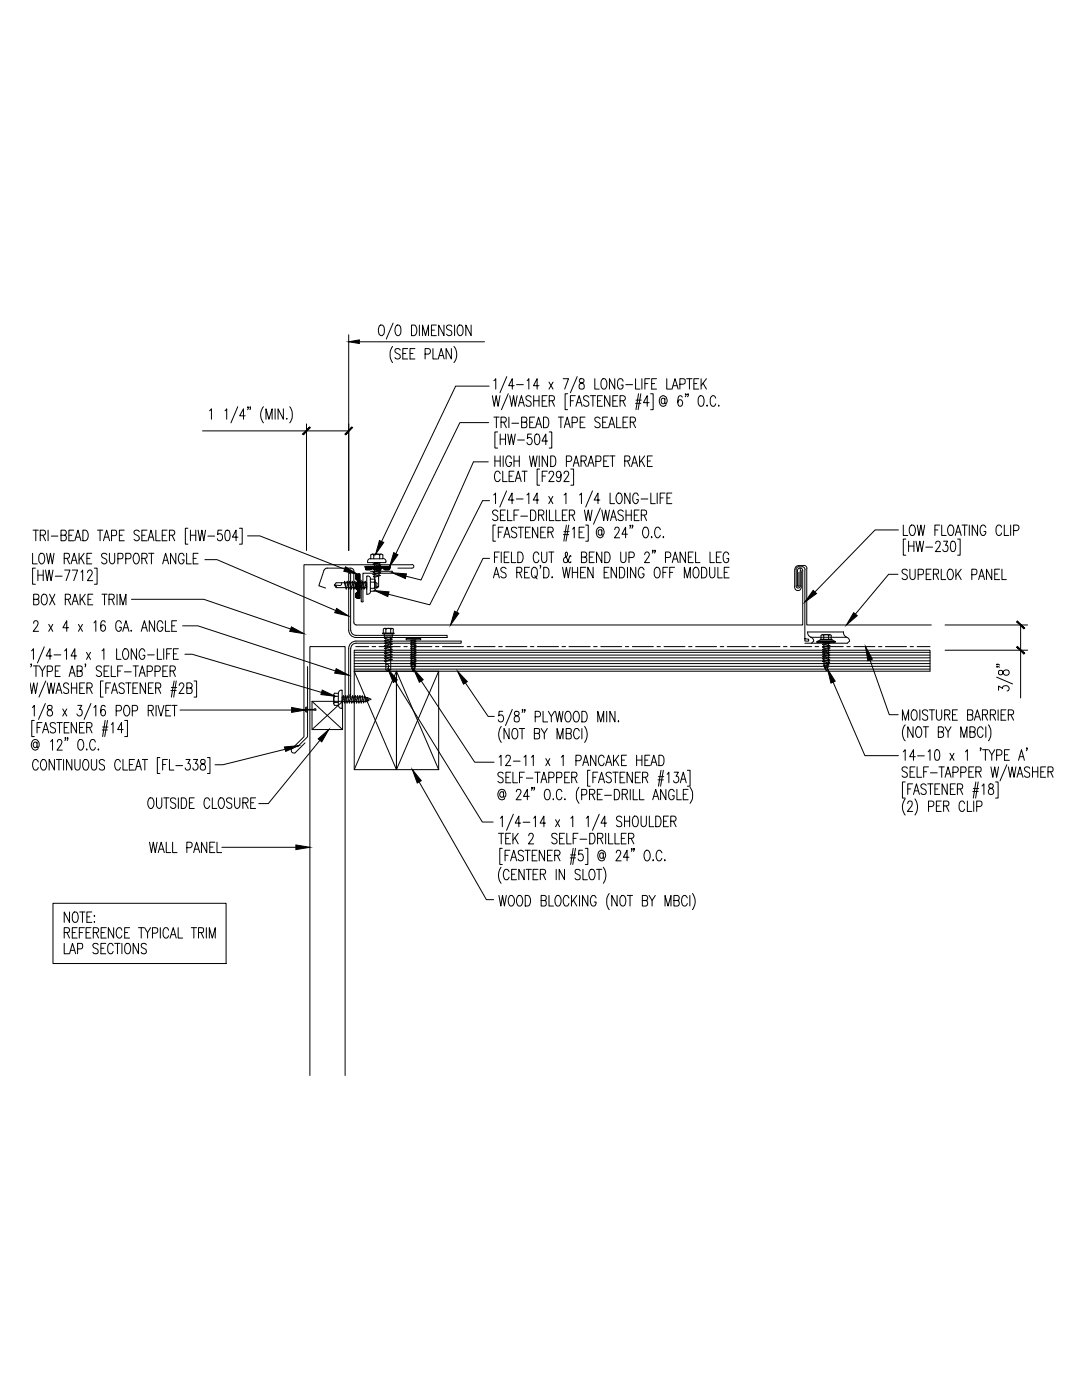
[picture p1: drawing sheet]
<svg xmlns="http://www.w3.org/2000/svg" width="216mm" height="279mm" viewBox="0 0 216 279" stroke-linecap="round" stroke-linejoin="round" font-family="sans-serif">
<g fill="none" stroke="#000" stroke-width=".2">
<path d="M69.6 66.8v43.1M71.7 68.2h25M75.8 65l.2-.1a.9 .9 0 0 1 .7 1.3 .58 .58 0 0 1-.4 .8 .58 .58 0 0 1-.7-.5l-.1-.8zM78.3 69.1a2.77 2.77 0 0 0 0 3.3M78.4 64.5l-1.3 3.2M79.1 65l.2-.1a.9 .9 0 0 1 .7 1.3 .58 .58 0 0 1-.4 .8 .58 .58 0 0 1-.7-.5l-.1-.8zM79.9 69.9a.54 .54 0 0 0-.7-.3 .54 .54 0 0 0-.3 .6l.6 .5a.52 .52 0 0 1 .4 .6 .52 .52 0 0 1-.7 .3l-.4-.3M80.4 70.5h.6M81.4 69.6h-1v2h1M81.8 70.5h.6M82.1 64.9h.6a1.32 1.32 0 0 1 0 2.1h-.6zM82.8 69.6h-1v2h1"/>
<path d="M83.7 64.9v2.1M84.3 67v-2.1l.6 2.1 .6-2.1v2.1M84.8 70.7h.7a.58 .58 0 0 0 .4-.6 .58 .58 0 0 0-.4-.5h-.7v2M86.1 65.9h.6M86.4 69.6v2h.9M87.1 64.9h-1v2.1h1M87.4 71.6l.6-2 .6 2M87.7 71h.7M88.6 64.9v2.1l-1.1-2.1v2.1M90.1 69.6v2l-1.1-2v2M90.2 65.2a.53 .53 0 0 0-.7-.3 .53 .53 0 0 0-.3 .7l.7 .4a.57 .57 0 0 1 .1 .9 .57 .57 0 0 1-.9-.2M90.6 69.1a2.59 2.59 0 0 1 0 3.3"/>
<path d="M90.7 64.9v2.1M91.5 65l.2-.1a.9 .9 0 0 1 .7 1.3 .58 .58 0 0 1-.4 .8 .58 .58 0 0 1-.7-.5l-.1-.8zM94 64.9v2.1l-1.1-2.1v2.1M97.6 77.1h-6.7l-14.8 30.9M98.2 79l.4 2.1 .4-2.1 .4 2.1 .4-2.1M98.5 76l.4-.4v2.1M101.1 75.2l-1.3 3.2M101.4 78.6l-1.3 3.2M101.7 79l.4 2.1 .4-2.1 .3 2.1 .4-2.1M102.6 77h-1.1l.7-1.4v2.1M103.1 76.8h1.3M105.2 76l.3-.4v2.1"/>
<path d="M106 79.3a.53 .53 0 0 0-.7-.3 .53 .53 0 0 0-.3 .7l.7 .4a.57 .57 0 0 1 .1 .9 .57 .57 0 0 1-.9-.2M106.5 79v2.1M106.5 80h1.1M107.6 77h-1.1l.7-1.4v2.1M107.6 79v2.1M108.2 80h.6M109.2 79h-1v2.1h1M109.5 76.3l.8 1.4M109.6 80l.9-.1 .1-.3-.1-.5-.9-.1v2.1M110.1 80l.5 1.1M110.3 76.3l-.8 1.4M112.4 75.6h1l-.7 2.1"/>
<path d="M113.3 78.6h-.5v3.2h.5M113.8 80h.6M114.8 79h-1v2.1M115.2 75.2l-1.4 3.2M115.7 75.7a.61 .61 0 0 0 0 .6 .61 .61 0 0 0 .7 .3 .61 .61 0 0 1 .1 .9 .61 .61 0 0 1-.9 0v-.2a.69 .69 0 0 1 .7-.9 .43 .43 0 0 0 .2-.4 .43 .43 0 0 0-.3-.4zM117.5 79.3a.53 .53 0 0 0-.7-.3 .53 .53 0 0 0-.3 .7l.7 .4a.57 .57 0 0 1 .2 .9 .57 .57 0 0 1-1-.2M117.8 79h1.1M118.3 79v2.1M118.7 75.6v2.1h.9M119.2 80h.6M120.2 75.7l.1-.1a1.01 1.01 0 0 1 .7 1.6 .53 .53 0 0 1-.5 .5 .53 .53 0 0 1-.5-.5l-.1-.4a1.31 1.31 0 0 1 .3-1.1zM120.2 79h-1v2.1h1"/>
<path d="M121.7 79v2.1l-1.1-2.1v2.1M122.3 80h.6M122.7 75.6v2.1l-1.1-2.1v2.1M123.3 79h-1v2.1h1M123.7 80l.9-.1 .2-.3-.1-.4-.3-.2h-.7v2.1M124.3 80l.5 1.1M124.3 76.1a.58 .58 0 0 0-.7-.5 .58 .58 0 0 0-.4 .8 .88 .88 0 0 0 .7 1.3 .64 .64 0 0 0 .4-.9h-.4M124.9 76.8h1.3M126.8 75.6v2.1h.9M126.9 79.9h1.1M127.4 78.6l-.5 3.2M127.9 78.6l-.6 3.2"/>
<path d="M128.1 75.6v2.1M128.7 76.6h.6M129.7 75.6h-1v2.1M129.8 78.6h.5v3.2h-.5M130 76.6h.6M131 75.6h-1v2.1h1M132.7 79.8l-.1-.2a.41 .41 0 0 0-.4-.1 .41 .41 0 0 0-.3 .4v.3a.36 .36 0 0 0 .4 .4 .36 .36 0 0 0 .4-.3M132.7 79.5v1.1a.85 .85 0 0 0 .1-1.4 .84 .84 0 0 0-1 0 .84 .84 0 0 0-.2 1 .77 .77 0 0 0 .4 .8 .77 .77 0 0 0 .9-.2M133 75.6v2.1h1M134.1 77.7l.6-2.1 .6 2.1M134.3 77h.8M135.7 76.7l.9-.1 .1-.9-.4-.1h-.6v2.1"/>
<path d="M136.1 79.3l-.4-.3a1.74 1.74 0 0 0-.2 2 .63 .63 0 0 0 .7-.5 .63 .63 0 0 0-.5-.7l-.2 .1-.3 .5M136.9 78.7h-.2h.2l-.2 .5M137 75.6h1.1M137.4 78.7h-.2h.2l-.2 .5M137.6 75.6v2.1M138.5 76.6h.6M139.4 75.6h-.9v2.1h.9M139.4 79.3l.3-.3a.9 .9 0 0 1 .8 1.3l-.1 .3a.58 .58 0 0 1-.7 .5 .58 .58 0 0 1-.4-.8zM139.9 75.6v2.1M140.3 76.5l.7 1.2M141 75.6l-1.1 1.4M142.8 79.5a.58 .58 0 0 0-.7-.5 .58 .58 0 0 0-.4 .8 .9 .9 0 0 0 .7 1.3l.4-.5"/>
<path d="M40.4 86h29.2M41.8 82l.4-.4v2.1M44.9 82l.3-.4v2.1M47.4 81.2l-1.3 3.2M48.9 83h-1.1l.8-1.4v2.1M49.6 81.3h-.2l.1-.1 .1 .1-.2 .5M50 81.3h-.1v-.1v.6M52.6 81.2a2.59 2.59 0 0 0 0 3.2M53.1 83.7v-2.1l.6 2.1 .6-2.1v2.1M54.9 81.6v2.1M56.5 81.6v2.1l-1-2.1v2.1M57.2 83.5v.2z"/>
<path d="M57.8 81.2a2.77 2.77 0 0 1 0 3.2M61.2 84.6v25.3M97.4 92.2h-2.9l-10.5 23.6-3-.8M97.5 84.3h-5.7l-12.8 26.2M97.7 99.9h-1.4l-10.5 20.8-8.3-2.1M98.5 98.8l.4-.4v2.1M98.5 83.2h1.1M98.7 91v2.1M98.7 92h1.1M99 83.2v2.2M99.3 86.2h-.6v3.2h.6M99.8 94.5a.53 .53 0 0 0-.5-.5 .53 .53 0 0 0-.6 .5v1.1a.53 .53 0 0 0 .6 .5 .53 .53 0 0 0 .5-.5"/>
<path d="M99.8 86.6v2.1M99.8 91v2.1M99.8 87.6h1.1M100 84.3l.9-.1 .1-.4v-.3l-.3-.3h-.7v2.2M100.3 94v2.1h.9M100.4 91v2.1M100.5 84.3l.5 1.1M100.9 86.6v2.1M101.1 98l-1.4 3.2M101.3 86.6l.4 2.1 .4-2.1 .3 2.1 .4-2.1M101.5 83.2v2.2M101.6 95h.6"/>
<path d="M102.1 91.5a.53 .53 0 0 0-.6-.5 .53 .53 0 0 0-.5 .5v1.1a.56 .56 0 0 0 .7 .5 .56 .56 0 0 0 .4-.8h-.4M102.1 84.5h1.4M102.6 99.8h-1.1l.7-1.4v2.1M102.6 94h-1v2.1h1M102.6 92h1M102.6 91v2.1M102.8 96.1l.6-2.1 .6 2.1M103 99.6h1.4M103 95.4h.8M103.3 87.8h1.3M103.4 81.1l.6-2.1 .6 2.1M103.6 91v2.1"/>
<path d="M103.7 80.4h.7M104.1 84.3l.9-.1 .1-.4-.1-.4-.9-.2v2.2h.7a.58 .58 0 0 0 .4-.6 .58 .58 0 0 0-.4-.5M104.2 94h1M104.7 94v2.1M105.1 98.8l.4-.4v2.1M105.6 91l.4 2.1 .4-2.1 .4 2.1 .4-2.1M105.7 84.3h.6M106 86.6h-.7l-.1 .9a.63 .63 0 0 1 .9 0 .63 .63 0 0 1 0 .9 .5 .5 0 0 1-.5 .4 .5 .5 0 0 1-.5-.5M106.7 83.2h-1v2.2h1M106.9 85.4l.6-2.2 .6 2.2M106.9 86.7l.4-.1a1.41 1.41 0 0 1 0 2.1h-.2a1.77 1.77 0 0 1-.2-2zM107.1 84.6h.8"/>
<path d="M107.5 99.8h-1.1l.8-1.4v2.1M107.6 91v2.1M107.7 93.6h-.5v3.2h.5M108.2 95h.6M108.4 83.2h.6a1.32 1.32 0 0 1 0 2.2h-.6zM109.2 94h-1v2.1M109.2 91v2.1l-1-2.1v2.1M109.3 88h-1.2l.8-1.4v2.1M109.5 99.1l.8 1.4M109.5 94.5l.1-.3a.5 .5 0 0 1 .7-.1 .5 .5 0 0 1 .1 .7l-.9 1.3h1.1M109.6 86.2h.5v3.2h-.5M109.9 91h.5a1.32 1.32 0 0 1 0 2.1h-.5z"/>
<path d="M110.3 99.1l-.8 1.4M111.4 83.2h1M111.9 83.2v2.2M112 94.7a.58 .58 0 0 1-.6 .6 .68 .68 0 0 1-.4-.6 .68 .68 0 0 1 .5-.7 1.38 1.38 0 0 1 0 2.1l-.3-.1-.1-.2M112.6 98.8l.3-.4v2.1M112.6 94.5v-.3a.5 .5 0 0 1 .7-.1 .5 .5 0 0 1 .1 .7l-.9 1.3h1.1M112.6 85.4l.6-2.2 .6 2.2M112.8 84.6h.8M113 92.1h.7a.58 .58 0 0 0 .4-.6 .58 .58 0 0 0-.4-.5h-.7v2.1M113.9 93.6h.6v3.2h-.6M114.2 84.3h.9l.1-.3a.58 .58 0 0 0-.4-.8h-.6v2.2M114.4 93.1l.6-2.1 .6 2.1"/>
<path d="M114.6 92.4h.7M114.9 81.1l.7-2.1 .5 2.1M115.2 80.4h.7M115.6 98.8l.4-.4v2.1M115.8 84.3h.6M115.9 92l1-.1 .1-.3-.1-.5-1-.1v2.1M116.5 92l.5 1.1M116.7 83.2h-.9v2.2h.9M117.3 93.1l.6-2.1 .6 2.1M117.5 92.4h.8M118.2 98l-1.3 3.2M118.9 92.1l.9-.1 .1-.3-.1-.6-.9-.1v2.1"/>
<path d="M119.7 99.8h-1.1l.7-1.4v2.1M119.7 83.5a.53 .53 0 0 0-.7-.2 .53 .53 0 0 0-.2 .7l.7 .3a.57 .57 0 0 1 .1 1 .57 .57 0 0 1-.9-.2M120.3 84.3h.5M120.5 92h.6M121.2 83.2h-.9v2.2h.9M121.4 91h-.9v2.1h.9M121.4 85.4l.7-2.2 .6 2.2M121.7 91h1M121.7 84.6h.8M121.7 98.4v2.1h.9M122.2 91v2.1M123 83.2v2.2h.9"/>
<path d="M123.3 98.5l.1-.1a1.01 1.01 0 0 1 .7 1.6 .53 .53 0 0 1-.6 .5 .53 .53 0 0 1-.5-.5l-.1-.8zM124.3 84.3h.6M124.7 92l.9-.1 .1-.3-.1-.5-.9-.1v2.1M125.2 92l.5 1.1M125.3 83.2h-1v2.2h1M125.7 98.4v2.1l-1-2.1v2.1M125.8 84.3l.8-.1 .2-.4-.1-.3-.3-.3h-.6v2.2M126 93.1l.6-2.1 .6 2.1M126.3 92.4h.7M126.3 84.3l.5 1.1M126.8 80.5h1.1M127.4 98.9a.58 .58 0 0 0-.8-.5 .58 .58 0 0 0-.3 .8 .94 .94 0 0 0 .7 1.3l.4-.5v-.3h-.4"/>
<path d="M127.6 91v2.1M127.9 99.6h1.4M128 91.9l.6 1.2M128.6 91l-1 1.4M129.2 92h.6M129.5 80.4h-1.1l.7-1.4v2.1M129.9 98.4v2.1h.9M130.2 91h-1v2.1h1M131.1 98.4v2.1M131.7 99.4h.6M132.7 98.4h-1v2.1M133.1 99.4h.6"/>
<path d="M134.1 98.4h-1v2.1h1M141.1 80.9v.2zM143.4 80.9v.2zM6.5 110.4v2.1h.9M6.6 105.8h1M6.7 119.6h.7l.3-.2 .1-.4-.2-.3-.9-.1v2.1h.7a.58 .58 0 0 0 .4-.5 .58 .58 0 0 0-.4-.6M7.1 113.4h-.6v3.2h.6M7.1 105.8v2.1M7.6 113.8v2.1M7.6 114.8h1M8 110.5a.62 .62 0 0 1 .7 .1 .62 .62 0 0 1 .2 .6l-.1 .8a.53 .53 0 0 1-.5 .6 .53 .53 0 0 1-.5-.6l-.1-.3a1.35 1.35 0 0 1 .3-1.2zM8 106.8h.7l.3-.2 .1-.4-.2-.3-.9-.1v2.1"/>
<path d="M8.5 118.7a.62 .62 0 0 1 .7 0 .62 .62 0 0 1 .2 .7l-.1 .8a.58 .58 0 0 1-.7 .5 .58 .58 0 0 1-.4-.8 1.35 1.35 0 0 1 .3-1.2zM8.5 106.8l.6 1.1M8.6 113.8v2.1M9.1 113.8l.3 2.1 .4-2.1 .4 2.1 .4-2.1M9.3 110.4l.4 2.1 .4-2.1 .3 2.1 .4-2.1M9.6 105.8v2.1M9.9 118.6l1.1 2.1M10.2 107h1.3M11 118.6l-1.1 2.1M11 115h1.4M12.2 106.8h.7l.3-.2v-.4l-.1-.3-.9-.1v2.1h.7a.58 .58 0 0 0 .4-.5 .58 .58 0 0 0-.4-.6M12.8 111.4l.9-.1 .2-.3-.2-.5-.9-.1v2.1"/>
<path d="M12.9 113.8h1.1l-.8 2.1M13 119.6l1-.1 .1-.3-.1-.5-1-.1v2.1M13.4 111.4l.5 1.1M13.6 119.6l.5 1.1M13.7 106.8h.6M14.2 112.5l.6-2.1 .6 2.1M14.4 113.8h1.1l-.8 2.1M14.4 111.8h.7M14.6 120h.8M14.7 105.8h-1v2.1h1M14.9 107.9l.7-2.1 .6 2.1M15.2 107.2h.7"/>
<path d="M15.8 110.4v2.1M16 118.6v2.1M16.2 114.2l.3-.4v2.1M16.2 111.3l.6 1.2M16.3 119.5l.7 1.2M16.5 105.8h.5a1.26 1.26 0 0 1 0 2.1h-.5zM16.8 110.4l-1 1.4M17 118.6l-1 1.4M17.3 111.4h.6M17.5 114.3v-.1a.47 .47 0 0 1 .7-.3l.1 .1a.71 .71 0 0 1-.2 .9l-.7 1h1.1M17.6 119.6h.5M18.3 110.4h-1v2.1h1"/>
<path d="M18.5 118.6h-.9v2.1h.9M18.8 113.4h.6v3.2h-.6M19.5 105.8h1M20 105.8v2.1M20.3 118.6h1.1M20.6 107.9l.7-2.1 .6 2.1M20.9 118.6v2.1M20.9 107.2h.7M21.3 110.7a.52 .52 0 0 0-.7-.3 .52 .52 0 0 0-.3 .7l.7 .4a.56 .56 0 0 1 .2 .9 .56 .56 0 0 1-.9-.2M21.7 119.6l1-.1 .1-.3-.1-.5-1-.1v2.1M21.8 110.4v1.5a.55 .55 0 0 0 .3 .5 .55 .55 0 0 0 .6 0l.2-.5v-1.5M22.3 106.9l.8-.1 .2-.3-.2-.6-.8-.1v2.1"/>
<path d="M22.3 119.6l.5 1.1M23.4 118.6v2.1M23.5 111.5l.9-.1 .1-.3-.1-.6-.9-.1v2.1M23.8 106.8h.6M24.8 105.8h-1v2.1h1M25.1 111.5h.7a.58 .58 0 0 0 .4-.5 .58 .58 0 0 0-.4-.6h-.7v2.1M26.2 119.6h14.5l17.3 5.9M26.9 110.5l.1-.1a1.01 1.01 0 0 1 .7 1.6 .53 .53 0 0 1-.5 .6 .53 .53 0 0 1-.5-.6l-.1-.8zM27.8 106.1a.53 .53 0 0 0-.7-.3 .53 .53 0 0 0-.3 .7l.7 .4a.57 .57 0 0 1 .2 .9 .57 .57 0 0 1-1-.2M28.3 111.4h.7l.3-.2 .1-.4-.2-.3-.9-.1v2.1M28.3 106.8h.6M28.9 111.4l.5 1.1"/>
<path d="M29.3 105.8h-1v2.1h1M29.5 107.9l.6-2.1 .6 2.1M29.7 110.4h1M29.7 107.2h.8M30.2 110.4v2.1M31.1 105.8v2.1h.9M32.4 106.8h.6M32.5 112.5l.5-2.1 .6 2.1M32.7 111.8h.7M33.3 105.8h-.9v2.1h.9M33.8 106.8h.7l.3-.2 .1-.4-.2-.3-.9-.1v2.1M34.3 106.8l.6 1.1"/>
<path d="M35.1 110.4v2.1l-1.1-2.1v2.1M36.7 110.9a.53 .53 0 0 0-.5-.5 .53 .53 0 0 0-.5 .5v1.1a.56 .56 0 0 0 .7 .5 .56 .56 0 0 0 .3-.8h-.3M37.2 110.4v2.1h1M37.5 105.4h-.5v3.2h.5M38 106.8h1.1M38 105.8v2.1M38.6 111.4h.5M39.1 105.8v2.1M39.5 110.4h-.9v2.1h.9M39.5 105.8l.4 2.1 .4-2.1 .4 2.1 .3-2.1M40.9 111.7h2.4l23.7 10.1M41.5 107h1.3"/>
<path d="M44.3 105.8h-.8l-.1 .9 .1-.1a.7 .7 0 0 1 1 .4 .7 .7 0 0 1-.5 .9 .47 .47 0 0 1-.6-.4M45.1 105.9l.4-.1a1.23 1.23 0 0 1 .3 1.7l-.1 .3-.4 .1a1.33 1.33 0 0 1-.4-1.7zM47.5 107.2h-1.1l.7-1.4v2.1M47.8 105.4h.5v3.2h-.5M49.4 106.9h2.4l17 6.7M64.6 113.9l-1 3 1.4 .5M65.3 113.4h4.7M65.3 113.4h-.3l-.4 .5M66.7 116.8l.4 .1v.4M66.8 116.8l1 .1M67.1 117.3h1.9M68.1 116.3a.36 .36 0 0 1-.2 .5"/>
<path d="M68.7 116.3h-1.6l-.4 .5 .4 .5M68.8 116l.4 1.4-.1 .2-.4-1.4zM68.9 116.3h.3M69.2 117.3h.3M69.3 116l.4 1.4-.1 .2-.4-1.4zM69.4 116.3h.3M69.7 117.3h.3M69.8 116l.4 1.4-.1 .2-.4-1.4zM69.9 116.3h.3M70 113.4a.66 .66 0 0 1 .6 .6M70.2 117.3h.3M70.3 116l.4 1.4-.1 .2-.4-1.4z"/>
<path d="M70.4 116.3h.3M70.6 114.1v10.2M70.7 117.3h.3M70.8 116l.4 1.4-.1 .2-.4-1.4zM70.9 116.3h.3M71 114.7l.7-.2v5l-.7-.2v-.8l.5-.5-.5-.6v-.8l.5-.6-.5-.5zM71 117h.1M71 117.1h.1M71 117.2h.1M71 117.4h.1M71 118.4h.1M71 118.6h.1"/>
<path d="M71 118.7h.1M71 118.8h.1M71 119h.1M71 119.1h.1M71 119.2h.1M71 116.9h.1M71 116.7h.1M71 116.6h.1M71 115.5h.1M71 115.4h.1M71 115.3h.1M71 115.2h.1"/>
<path d="M71 115h.1M71 114.9h.1M71 114.7h.1M71 117.3h.1M71 118.5h.1M71 118.9h.1M71 116.8h.1M71 116.5h.1M71 115.1h.1M71 114.8h.1M71.1 117h.1M71.1 117.1h.1"/>
<path d="M71.1 117.2h.1M71.1 117.3h.1M71.1 117.4h.1M71.1 117.5h.1M71.1 118.3h.1M71.1 118.4h.1M71.1 118.5h.1M71.1 118.6h.1M71.1 118.7h.1M71.1 118.8h.1M71.1 118.9h.1M71.1 119h.1"/>
<path d="M71.1 119.1h.1M71.1 119.2h.1M71.1 119.3h.1M71.1 116.9h.1M71.1 116.7h.1M71.1 116.6h.1M71.1 116.5h.1M71.1 115.7h.1M71.1 115.6h.1M71.1 115.5h.1M71.1 115.4h.1M71.1 115.3h.1"/>
<path d="M71.1 115.2h.1M71.1 115.1h.1M71.1 115h.1M71.1 114.9h.1M71.1 114.8h.1M71.1 114.7h.1M71.1 117.6h.1M71.1 116.8h.1M71.1 116.4h.1M71.2 117h.1M71.2 117.1h.1M71.2 117.2h.1"/>
<path d="M71.2 117.4h.1M71.2 117.5h.1M71.2 117.7h.1M71.2 118.3h.1M71.2 118.4h.1M71.2 118.6h.1M71.2 118.7h.1M71.2 118.8h.1M71.2 119h.1M71.2 119.1h.1M71.2 119.2h.1M71.2 116.9h.1"/>
<path d="M71.2 116.7h.1M71.2 116.6h.1M71.2 116.5h.1M71.2 116.3h.1M71.2 115.7h.1M71.2 115.5h.1M71.2 115.4h.1M71.2 115.3h.1M71.2 115.2h.1M71.2 115h.1M71.2 114.9h.1M71.2 114.7h.1"/>
<path d="M71.2 117.3h.3M71.2 117.3h.1M71.2 117.6h.1M71.2 118.5h.1M71.2 118.9h.1M71.2 119.3h.1M71.2 116.8h.1M71.2 116.4h.1M71.2 115.8h.1M71.2 115.6h.1M71.2 115.1h.1M71.2 114.8h.1"/>
<path d="M71.3 117h.1M71.3 117.1h.1M71.3 117.2h.1M71.3 117.3h.1M71.3 117.4h.1M71.3 117.5h.1M71.3 117.6h.1M71.3 117.7h.1M71.3 118.2h.1M71.3 118.3h.1M71.3 118.4h.1M71.3 118.5h.1"/>
<path d="M71.3 118.6h.1M71.3 118.7h.1M71.3 118.8h.1M71.3 118.9h.1M71.3 119h.1M71.3 119.1h.1M71.3 119.2h.1M71.3 119.3h.1M71.3 116.9h.1M71.3 116.7h.1M71.3 116.6h.1M71.3 116.5h.1"/>
<path d="M71.3 116.4h.1M71.3 116.3h.1M71.3 115.8h.1M71.3 115.7h.1M71.3 115.6h.1M71.3 115.5h.1M71.3 115.4h.1M71.3 115.3h.1M71.3 115.2h.1M71.3 115.1h.1M71.3 115h.1M71.3 114.9h.1"/>
<path d="M71.3 114.8h.1M71.3 114.7h.1M71.3 117.8h.1M71.3 119.4h.1M71.3 116.2h.1M71.3 114.6h.1M71.3 116l.4 1.4-.1 .2-.4-1.4zM71.4 117h.1M71.4 117.1h.1M71.4 117.2h.1M71.4 117.3h.1M71.4 117.4h.1"/>
<path d="M71.4 117.5h.1M71.4 117.6h.1M71.4 117.7h.1M71.4 117.8h.1M71.4 118h.1M71.4 118.1h.1M71.4 118.2h.1M71.4 118.3h.1M71.4 118.4h.1M71.4 118.5h.1M71.4 118.6h.1M71.4 118.7h.1"/>
<path d="M71.4 118.8h.1M71.4 118.9h.1M71.4 119h.1M71.4 119.1h.1M71.4 119.2h.1M71.4 119.3h.1M71.4 119.4h.1M71.4 116.9h.1M71.4 116.7h.1M71.4 116.6h.1M71.4 116.5h.1M71.4 116.4h.1"/>
<path d="M71.4 116.3h.1M71.4 116.2h.1M71.4 116.1h.1M71.4 115.9h.1M71.4 115.8h.1M71.4 115.7h.1M71.4 115.6h.1M71.4 115.5h.1M71.4 115.4h.1M71.4 115.3h.1M71.4 115.2h.1M71.4 115.1h.1"/>
<path d="M71.4 115h.1M71.4 114.9h.1M71.4 114.8h.1M71.4 114.7h.1M71.4 114.6h.1M71.4 116.3h.4M71.4 117.9h.1M71.4 116h.1M71.5 117.1h.1M71.5 117.2h.1M71.5 117.3h.1M71.5 117.4h.1"/>
<path d="M71.5 117.6h.1M71.5 117.7h.1M71.5 117.8h.1M71.5 118h.1M71.5 118.1h.1M71.5 118.3h.1M71.5 118.4h.1M71.5 118.5h.1M71.5 118.6h.1M71.5 118.8h.1M71.5 118.9h.1M71.5 119h.1"/>
<path d="M71.5 119.2h.1M71.5 119.3h.1M71.5 116.9h.1M71.5 116.8h.1M71.5 116.6h.1M71.5 116.5h.1M71.5 116.4h.1M71.5 116.3h.1M71.5 116.1h.1M71.5 116h.1M71.5 115.9h.1M71.5 115.8h.1"/>
<path d="M71.5 115.6h.1M71.5 115.5h.1M71.5 115.3h.1M71.5 115.2h.1M71.5 115.1h.1M71.5 114.9h.1M71.5 114.8h.1M71.5 114.7h.1M71.5 117h.1M71.5 117.5h.1M71.5 117.9h.1M71.5 118.2h.1"/>
<path d="M71.5 118.7h.1M71.5 119.1h.1M71.5 119.4h.1M71.5 116.7h.1M71.5 116.2h.1M71.5 115.7h.1M71.5 115.4h.1M71.5 115h.1M71.5 114.6h.1M71.6 117h.1M71.6 117.1h.1M71.6 117.2h.1"/>
<path d="M71.6 117.3h.1M71.6 117.4h.1M71.6 117.5h.1M71.6 117.6h.1M71.6 117.7h.1M71.6 117.8h.1M71.6 117.9h.1M71.6 118h.1M71.6 118.1h.1M71.6 118.2h.1M71.6 118.3h.1M71.6 118.4h.1"/>
<path d="M71.6 118.5h.1M71.6 118.6h.1M71.6 118.7h.1M71.6 118.8h.1M71.6 118.9h.1M71.6 119h.1M71.6 119.1h.1M71.6 119.2h.1M71.6 119.3h.1M71.6 119.4h.1M71.6 116.9h.1M71.6 116.7h.1"/>
<path d="M71.6 116.6h.1M71.6 116.5h.1M71.6 116.4h.1M71.6 116.3h.1M71.6 116.2h.1M71.6 116.1h.1M71.6 116h.1M71.6 115.9h.1M71.6 115.8h.1M71.6 115.7h.1M71.6 115.6h.1M71.6 115.5h.1"/>
<path d="M71.6 115.4h.1M71.6 115.3h.1M71.6 115.2h.1M71.6 115.1h.1M71.6 115h.1M71.6 114.9h.1M71.6 114.8h.1M71.6 114.7h.1M71.6 114.6h.1M71.7 117h.1M71.7 117.1h.1M71.7 117.2h.1"/>
<path d="M71.7 117.4h.1M71.7 117.5h.1M71.7 117.7h.1M71.7 117.8h.1M71.7 117.9h.1M71.7 118h.1M71.7 118.2h.1M71.7 118.3h.1M71.7 118.4h.1M71.7 118.6h.1M71.7 118.7h.1M71.7 118.8h.1"/>
<path d="M71.7 119h.1M71.7 119.1h.1M71.7 119.2h.1M71.7 119.4h.1M71.7 116.9h.1M71.7 116.7h.1M71.7 116.6h.1M71.7 116.5h.1M71.7 116.3h.1M71.7 116.2h.1M71.7 116h.1M71.7 115.9h.1"/>
<path d="M71.7 115.8h.1M71.7 115.7h.1M71.7 115.5h.1M71.7 115.4h.1M71.7 115.3h.1M71.7 115h.1M71.7 114.9h.1M71.7 114.7h.1M71.7 114.6h.1M71.7 117.3h.3M71.9 116l.3 1.4-.1 .2-.4-1.4zM72 116.3h.3"/>
<path d="M72.1 115.8v4.2l.2 .2 .2-.2M72.2 117.3h.3M72.4 116l.4 1.4-.2 .2-.4-1.4zM72.5 116.3h.3M72.7 117.3h.4M72.8 113h5l-.3 .7h-.8l-.5-.5-.5 .5h-.9l-.5-.5-.5 .5h-.8zM72.8 113.1h.1M72.9 113h.1M72.9 113.1h.1M72.9 113.2h.1M72.9 113.3h.1M72.9 113.4h.1"/>
<path d="M73 116.3h.2l-.1 1.3-.3-1.4 .1-.2 .3 1.1M73 113.1h.1M73 113.2h.1M73 113.3h.1M73 113.4h.1M73 113.5h.1M73 113.6h.1M73.1 113h.1M73.1 113.1h.1M73.1 113.2h.1M73.1 113.3h.1M73.1 113.4h.1"/>
<path d="M73.1 113.5h.1M73.1 113.6h.1M73.1 113.7h.1M73.2 113h.1M73.2 113.1h.1M73.2 113.2h.1M73.2 113.3h.1M73.2 113.4h.1M73.2 113.5h.1M73.2 113.6h.1M73.2 113.7h.1M73.3 113.1h.1"/>
<path d="M73.3 113.2h.1M73.3 113.3h.1M73.3 113.4h.1M73.3 113.5h.1M73.3 113.6h.1M73.3 113.7h.1M73.3 113h.1M73.3 112.1v.2h3.7v-.2M73.3 115h-.1v3.6h.1M73.4 114.9l.3 .1 .2 .5M73.4 113.1h.1M73.4 113.2h.1"/>
<path d="M73.4 113.3h.1M73.4 113.4h.1M73.4 113.5h.1M73.4 113.6h.1M73.4 113.7h.1M73.4 113h.1M73.5 113.1h.1M73.5 113.2h.1M73.5 113.3h.1M73.5 113.4h.1M73.5 113.5h.1M73.5 113.6h.1"/>
<path d="M73.5 113.7h.1M73.6 113h.1M73.6 113.1h.1M73.6 113.2h.1M73.6 113.3h.1M73.6 113.4h.1M73.6 113.5h.1M73.6 113.6h.1M73.6 113.7h.1M73.7 113h.1M73.7 113.1h.1M73.7 113.2h.1"/>
<path d="M73.7 113.3h.1M73.7 113.4h.1M73.7 113.5h.1M73.7 113.6h.1M73.7 113.7h.1M73.8 113.1h.1M73.8 113.2h.1M73.8 113.3h.1M73.8 113.4h.1M73.8 113.5h.1M73.8 113.6h.1M73.8 113.7h.1"/>
<path d="M73.9 113h.1M73.9 113.2h.1M73.9 113.3h.1M73.9 113.4h.1M73.9 113.6h.1M73.9 113.7h.1M73.9 115.5v2.5h.8a.36 .36 0 0 0 0-.6M73.9 113.1h.1M73.9 113.5h.1M73.9 116.2h.8M73.9 117.4h.8M73.9 115.6h.8"/>
<path d="M73.9 111.5l-.5 .3-.1 .2M73.9 118l-.2 .5-.3 .1M73.9 114h4.3M74 113h.1M74 113.1h.1M74 113.2h.1M74 113.3h.1M74 113.4h.1M74 113.5h.1M74 113.6h.1M74 110.8v.7M74.1 113h.1"/>
<path d="M74.1 113.1h.1M74.1 113.2h.1M74.1 113.3h.1M74.1 113.4h.1M74.2 113.1h.1M74.2 113.2h.1M74.2 113.3h.1M74.2 113h.1M74.3 113.1h.1M74.3 113.2h.1M74.3 110.6h1.8M74.4 113h.1"/>
<path d="M74.4 113.1h.1M74.4 113.2h.1M74.4 113.1l1.4-.4 .2 .1-1.4 .4zM74.4 114.1l1.4-.4 .2 .1-1.4 .4zM74.4 114.6l1.4-.4 .2 .1-1.4 .4zM74.4 113.6l1.4-.4 .2 .1-1.4 .4zM74.5 113h.1M74.5 113.1h.1M74.5 113.2h.1M74.5 113.3h.1M74.5 113.4h.1M74.5 115.1l1.2-.4 .2 .2-1.2 .3z"/>
<path d="M74.6 113.1h.1M74.6 113.2h.1M74.6 113.3h.1M74.6 113.4h.1M74.6 110.8v.7M74.6 110.8a1.08 1.08 0 0 1 1.2 0v.7M74.6 110.8a.36 .36 0 0 0-.6 0M74.6 113h.1M74.6 113.5h.1M74.7 116.2a1.08 1.08 0 0 1 0 1.1M74.7 115.5a.36 .36 0 0 1 0 .7M74.7 113.1h.1"/>
<path d="M74.7 113.3h.1M74.7 112.7v.3M74.7 113.2v.3M74.7 113.7v.3M74.7 114.2v.3M74.7 113h.1M74.7 113.2h.1M74.7 113.4h.1M74.7 113.5h.1M74.7 113.6h.1M74.7 114.7l.1 .3M74.8 116.3h.3l.1 .2v.8"/>
<path d="M74.8 113.1h.1M74.8 113.2h.1M74.8 113.3h.1M74.8 113.4h.1M74.8 113.5h.1M74.8 113.6h.1M74.8 113.7h.1M74.8 115.9v1.8M74.9 113h.1M74.9 113.1h.1M74.9 113.2h.1M74.9 113.3h.1"/>
<path d="M74.9 113.4h.1M74.9 113.5h.1M74.9 113.6h.1M74.9 113.7h.1M75 113.1h.1M75 113.3h.1M75 113.6h.1M75 113h.1M75 113.2h.1M75 113.4h.1M75 113.5h.1M75 113.7h.1"/>
<path d="M75.1 113.1h.1M75.1 113.2h.1M75.1 113.3h.1M75.1 113.4h.1M75.1 113.5h.1M75.1 113.6h.1M75.1 113.7h.1M75.2 113h.1M75.2 113.1h.1M75.2 113.2h.1M75.2 113.3h.1M75.2 113.4h.1"/>
<path d="M75.2 113.5h.1M75.2 113.6h.1M75.2 113.7h.1M75.3 113h.1M75.3 113.1h.1M75.3 113.2h.1M75.3 113.3h.1M75.3 113.4h.1M75.3 113.5h.1M75.3 113.6h.1M75.3 113.7h.1M75.4 112.3l-1 .3 .2 .1 1.4-.4h-1.3v.2"/>
<path d="M75.4 113h.1M75.4 113.1h.1M75.4 113.2h.1M75.4 113.3h.1M75.4 113.4h.1M75.4 113.5h.1M75.4 113.6h.1M75.4 113.7h.1M75.5 113.1h.1M75.5 113.2h.1M75.5 113.3h.1M75.5 113.4h.1"/>
<path d="M75.5 113.5h.1M75.5 113.6h.1M75.5 113.7h.1M75.5 117.1h-.2l-.1 .2M75.6 113h.1M75.6 113.1h.1M75.6 113.2h.1M75.6 113.3h.1M75.6 113.4h.1M75.6 113.5h.1M75.6 113.6h.1M75.6 113.7h.1"/>
<path d="M75.6 114.9v2.2l-.4 .3-.4-.3v-1.9M75.6 115.3v.1M75.6 114.4v.4M75.6 113.9v.4M75.7 113h.1M75.7 113.1h.1M75.7 113.2h.1M75.7 113.3h.1M75.7 113.4h.1M75.7 113.5h.1M75.7 113.6h.1M75.7 113.7h.1"/>
<path d="M75.7 113.7h-.1M75.7 112.4v.3M75.7 112.9v.3M75.7 113.4v.3M75.8 113.1h.1M75.8 113.2h.1M75.8 113.3h.1M75.8 113.4h.1M75.8 113.5h.1M75.8 113.6h.1M75.8 113.7h.1M75.8 113h.1"/>
<path d="M75.9 113.1h.1M75.9 113.2h.1M75.9 113.3h.1M75.9 113.4h.1M75.9 113.5h.1M75.9 113h.1M76 113.1h.1M76 113.2h.1M76 113.3h.1M76 113.4h.1M76.1 113h.1M76.1 113.1h.1"/>
<path d="M76.1 113.2h.1M76.1 113.3h.1M76.1 113.4h.1M76.2 113h.1M76.2 113.1h.1M76.2 113.2h.1M76.3 113.1h.1M76.3 113.2h.1M76.4 113h.1M76.4 113.1h.1M76.4 113.2h.1M76.4 113.3h.1"/>
<path d="M76.4 110.8a.36 .36 0 0 0-.6 0M76.4 110.8v.7h-2.5M76.5 111.5l.2 .1 .3 .4M76.5 113h.1M76.5 113.1h.1M76.5 113.2h.1M76.5 113.3h.1M76.5 113.4h.1M76.5 113.5h.1M76.6 113h.1M76.6 113.1h.1M76.6 113.2h.1"/>
<path d="M76.6 113.3h.1M76.6 113.4h.1M76.6 113.5h.1M76.6 113.6h.1M76.7 113.1h.1M76.7 113.2h.1M76.7 113.3h.1M76.7 113.4h.1M76.7 113.5h.1M76.7 113.6h.1M76.7 113h.1M76.7 113.7h.1"/>
<path d="M76.8 113.1h.1M76.8 113.2h.1M76.8 113.3h.1M76.8 113.4h.1M76.8 113.5h.1M76.8 113.6h.1M76.8 113.7h.1M76.9 113h.1M76.9 113.1h.1M76.9 113.2h.1M76.9 113.3h.1M76.9 113.4h.1"/>
<path d="M76.9 113.5h.1M76.9 113.6h.1M76.9 113.7h.1M77 113h.1M77 113.2h.1M77 113.3h.1M77 113.4h.1M77 113.6h.1M77.1 113.1h.1M77.1 113.2h.1M77.1 113.3h.1M77.1 113.4h.1"/>
<path d="M77.1 113.5h.1M77.1 113.6h.1M77.1 113.7h.1M77.1 113h.1M77.2 113.1h.1M77.2 113.2h.1M77.2 113.3h.1M77.2 113.4h.1M77.2 113.5h.1M77.2 113.6h.1M77.2 113.7h.1M77.2 113h.1"/>
<path d="M77.3 113.1h.1M77.3 113.2h.1M77.3 113.3h.1M77.3 113.4h.1M77.3 113.5h.1M77.3 113.6h.1M77.3 113.7h.1M77.4 113h.1M77.4 113.1h.1M77.4 113.2h.1M77.4 113.3h.1M77.4 113.4h.1"/>
<path d="M77.4 113.5h.1M77.4 113.6h.1M77.4 113.7h.1M77.5 113.1h.1M77.5 113.2h.1M77.5 113.3h.1M77.5 113.4h.1M77.5 113.5h.1M77.5 113.6h.1M77.5 113.7h.1M77.5 113h.1M77.6 113.1h.1"/>
<path d="M77.6 113.2h.1M77.6 113.3h.1M77.6 113.4h.1M77.6 113.5h.1M77.6 113.6h.1M77.7 113h.1M77.7 113.1h.1M77.7 113.2h.1M77.7 113.3h.1M77.7 113.4h.1M78.2 114.4h-5.8v5.6M78.2 114l.1 .2-.1 .2"/>
<path d="M82.2 112.7h-21.6v34.3l-2.4 2.5M82.2 112.7a.36 .36 0 0 1 .4 .3 .36 .36 0 0 1-.4 .4h-2.8M97.7 111.4h-1.3l-5.3 10.8M98.5 115.3l.5-2.1 .6 2.1M98.7 111.2h.6M98.7 114.6h.7M98.9 104.8h-.5v3.2h.5M99.3 102.1a.53 .53 0 0 0-.7-.3 .53 .53 0 0 0-.2 .7l.6 .4a.57 .57 0 0 1 .2 .9 .57 .57 0 0 1-.9-.2M99.4 106.2h.6M99.6 110.2h-.9v2.1M99.9 102.8h.6M100 110.2v2.1"/>
<path d="M100.4 105.2h-1v2.1M100.5 107.3l.7-2.1 .6 2.1M100.6 111.2h.6M100.8 106.6h.7M100.8 101.8h-.9v2.1h.9M101 113.5a.53 .53 0 0 0-.7-.3 .53 .53 0 0 0-.3 .7l.7 .4a.57 .57 0 0 1 .2 .9 .57 .57 0 0 1-1-.2M101.3 101.8v2.1h.9M101.6 110.2h-1v2.1h1M102.1 110.2v2.1h.8M102.6 102.8h.6M103.1 105.5a.52 .52 0 0 0-.7-.3 .52 .52 0 0 0-.3 .7l.7 .4a.56 .56 0 0 1 .2 .9 .56 .56 0 0 1-.9-.2M103.1 114.2h.7a.55 .55 0 0 0 .3-.5 .55 .55 0 0 0-.3-.5h-.7v2.1"/>
<path d="M103.3 110.2h.5a1.26 1.26 0 0 1 0 2.1h-.5zM103.4 105.2h1.1M103.5 101.8h-.9v2.1M103.6 114.2l.5 1.1M103.9 103h1.4M103.9 105.2v2.1M104.7 114.2h.6M104.8 106.2h.6M105.6 113.2h-.9v2.1h.9M105.8 105.2h-1v2.1h1M105.9 101.8h.5a1.32 1.32 0 0 1 0 2.1h-.5zM106.2 113.5l.3-.3a.9 .9 0 0 1 .7 1.3 .58 .58 0 0 1-.4 .8 .58 .58 0 0 1-.7-.5l-.1-.8z"/>
<path d="M106.7 114.9l.5 .6M107.3 105.2v2.1l-1.1-2.1v2.1M107.5 102.8l.9-.1 .1-.3-.1-.4-.3-.2h-.6v2.1M107.5 110.7a.59 .59 0 0 0-.7-.5 1.48 1.48 0 0 0 0 2.1l.5-.1 .2-.4M107.9 112.9h-.1h.1l-.1 .5M107.9 106.2h.6M108 102.8l.5 1.1M108.1 110.2v1.8a.47 .47 0 0 0 .5 .3 .47 .47 0 0 0 .4-.3l.1-1.8M108.5 113.2h.5a1.32 1.32 0 0 1 0 2.1h-.5zM108.9 105.2h-1v2.1h1M109 101.8v2.1M109.3 106.2h.7a.5 .5 0 0 0 .4-.5 .5 .5 0 0 0-.4-.5h-.7v2.1"/>
<path d="M109.5 110.2h1M109.6 101.8v2.1h1M109.9 106.2l.5 1.1M110 110.2v2.1M110.2 115.1v.2zM110.9 101.8v2.1h.9M112.2 102.8h.6M112.3 113.2l.3 2.1 .4-2.1 .4 2.1 .4-2.1M112.4 106.7h1.1M112.5 106.1h1.1M113 104.8l-.5 3.2M113.2 101.8h-1v2.1h1"/>
<path d="M113.5 104.8l-.6 3.2M113.6 102.8l.9-.1 .2-.3-.2-.5-.9-.1v2.1M113.9 111.1l-.1-.2-.3 .8a.61 .61 0 0 1-.9 .5l-.2-.3 .1-.4 .7-.6v-.4l-.2-.3a.72 .72 0 0 0 0 1.1l.5 .9 .4 .1v-.2M114.2 102.8l.5 1.1M114.2 114.2h1.1M114.2 113.2v2.1M114.2 105.6l.4-.4v2.1M115.3 113.2v2.1M115.6 106.2h.6M115.9 114.2h.6M116 111.2l.9-.1 .2-.3-.1-.4-.3-.2h-.7v2.1h.7a.58 .58 0 0 0 .4-.6 .58 .58 0 0 0-.4-.5M116.6 105.2h-1v2.1h1"/>
<path d="M116.6 101.8l.4 2.1 .4-2.1 .4 2.1 .3-2.1M116.9 104.8h.5v3.2h-.5M116.9 113.2h-1v2.1h1M117.6 111.2h.6M118.3 113.2v2.1l-1-2.1v2.1M118.6 110.2h-1v2.1h1M119.8 101.4l-1.4 3.2M120.1 101.8l.4 2.1 .3-2.1 .4 2.1 .4-2.1M120.1 106l-.2-.3a.39 .39 0 0 0-.5 .4 .55 .55 0 0 0 .3 .7h.2l.2-.3M120.1 105.7l.1 1.1a.85 .85 0 0 0 .1-1.4 .88 .88 0 0 0-1.2 .2 .88 .88 0 0 0 0 1.1 .68 .68 0 0 0 .5 .6 .68 .68 0 0 0 .7-.3M120.1 110.2v2.1l-1.1-2.1v2.1M120.6 114.2h.5"/>
<path d="M120.7 110.2h.5a1.32 1.32 0 0 1 0 2.1h-.5zM121.5 113.2h-.9v2.1h.9M121.8 103.9l.6-2.1 .6 2.1M122 103.2h.8M122.7 105.7l.1-.4 .2-.1 .4 .1 .2 .3-.3 .7-.7 1h1M123 113.2v2.1l-1.1-2.1v2.1M123.6 113.2h.5a1.32 1.32 0 0 1 0 2.1h-.5zM123.9 110.2v1.5a.51 .51 0 0 0 .3 .6 .51 .51 0 0 0 .6-.3l.1-1.8M124.4 102.1a.53 .53 0 0 0-.7-.3 .53 .53 0 0 0-.3 .7l.7 .4a.57 .57 0 0 1 .1 .9 .57 .57 0 0 1-.9-.2M124.9 102.8h1.1M124.9 101.8v2.1M125.2 106.6h-1.1l.7-1.4v2.1"/>
<path d="M125.2 113.2v2.1M125.5 111.3h.7l.4-.4a.58 .58 0 0 0-.4-.7h-.7v2.1M125.8 104.9h-.1l.1-.1-.1 .6M126 101.8v2.1M126.3 104.9h-.2l.1-.1 .1 .1-.2 .5M126.6 102.8h.6M126.9 113.2v2.1l-1.1-2.1v2.1M127.5 101.8h-.9v2.1h.9M128 102.8h.6a.52 .52 0 0 0 .4-.5 .52 .52 0 0 0-.4-.5h-.6v2.1M128.5 105.3l.2-.1a1.01 1.01 0 0 1 .7 1.6 .53 .53 0 0 1-.6 .6 .53 .53 0 0 1-.5-.6l-.1-.8zM128.5 113.7a.53 .53 0 0 0-.5-.5 .53 .53 0 0 0-.5 .5v1.1a.56 .56 0 0 0 .7 .5 .56 .56 0 0 0 .3-.8h-.4M128.5 102.8l.5 1.1"/>
<path d="M128.6 110.7l.3-.5h.4l.2 .2a.72 .72 0 0 1-.2 .9l-.7 1h1M129.9 107.2h.2l-.1 .1zM130.3 109.9l-.1 .1v-.1h.1l-.1 .5M130.7 113.5l.3-.3a.9 .9 0 0 1 .7 1.3l-.1 .3a.58 .58 0 0 1-.7 .5 .58 .58 0 0 1-.4-.8zM130.8 109.9l-.1 .1-.1-.1h.2l-.2 .5M131.8 105.7a.53 .53 0 0 0-.6-.5 .53 .53 0 0 0-.5 .5v1.1a.53 .53 0 0 0 .5 .6 .53 .53 0 0 0 .6-.6M132.3 107.2h.1v.1zM132.3 114.2h.6M132.8 111.3h.7l.3-.4a.58 .58 0 0 0-.3-.7h-.7v2.1M133.3 113.2h-1v2.1M133.6 114.2h.6M134.1 112.3l.6-2.1 .6 2.1"/>
<path d="M134.4 111.6h.7M134.6 113.2h-1v2.1M136.6 115.3v-2.1l.5 2.1 .6-2.1v2.1M136.8 110.2v2.1l-1.1-2.1v2.1M137.4 111.2h.6M138.3 110.2h-.9v2.1h.9M138.4 113.5l.3-.3a1.01 1.01 0 0 1 .7 1.6 .58 .58 0 0 1-.7 .5 .58 .58 0 0 1-.4-.8zM138.8 110.2v2.1h.9M140 113.2h.5a1.32 1.32 0 0 1 0 2.1h-.5zM141.6 113.2l.1 1.8a.47 .47 0 0 0 .4 .3 .47 .47 0 0 0 .5-.3v-1.8M141.7 110.2v2.1h.9M142.9 111.2h.6"/>
<path d="M143.2 113.2v2.1h.9M143.9 110.2h-1v2.1h1M144.5 114.2h.6M145.4 110.7a.58 .58 0 0 0-.7-.5 .58 .58 0 0 0-.4 .8 .9 .9 0 0 0 .7 1.3 .64 .64 0 0 0 .4-.8h-.4M145.5 113.2h-1v2.1h1M158.6 113.7v3.4M158.9 113.6v3.3a.4 .4 0 0 0 .4 .5 .4 .4 0 0 0 .4-.5M159.4 113.1h.6M159.4 113.1l-.5 .2-.1 .3M159.7 113.6l.2 .7v2.9a.66 .66 0 0 1-.7 .7 .66 .66 0 0 1-.6-.8M159.7 113.9v3M160 113.1a.61 .61 0 0 1 .6 .6"/>
<path d="M160.2 113.9a.56 .56 0 0 0-.7-.5 .56 .56 0 0 0-.4 .8v2.7l.2 .1 .1-.1v-2.7M160.2 113.9v10.8h-89.2M160.4 112.9a1.78 1.78 0 0 0-1.6 .2l-.2 .6M160.4 112.8a.61 .61 0 0 1 .6 .6M160.6 113.7v14.2h.8v-.3l-.8-.1M161 113.5v11.2h24.8M179.2 114.6h-1.9l-6.6 8M179.3 105.8h-4.7l-12 12.4M180.2 104.8v2.1h.9M180.7 107.6h-.5v3.2h.5M181 113.9a.52 .52 0 0 0-.6-.3 .52 .52 0 0 0-.3 .7l.8 .5a.55 .55 0 0 1-.1 .8 .55 .55 0 0 1-.8-.2M181.3 108v2.1"/>
<path d="M181.3 109h1.1M181.6 113.6v1.5a.54 .54 0 0 0 .3 .6 .54 .54 0 0 0 .7-.3v-1.8M181.7 104.9l.2-.1a.99 .99 0 0 1 .7 1.6 .53 .53 0 0 1-.6 .5 .53 .53 0 0 1-.5-.5l-.1-.8zM182.4 108v2.1M182.8 108l.4 2.1 .3-2.1 .4 2.1 .4-2.1M183 104.8l.4 2.1 .4-2.1 .3 2.1 .4-2.1M183.2 114.7h.7l.3-.2-.1-.8-.9-.1v2.1M184.7 109.2h1.4M184.8 114.6h.6M185.8 113.6h-1v2.1h1M186.3 114.6l.8-.1 .1-.7-.3-.2h-.6v2.1M186.5 105.8h.6"/>
<path d="M186.7 108.5l.1-.3a.5 .5 0 0 1 .7-.1 .5 .5 0 0 1 0 .7l-.9 1.3h1.1M186.8 114.6l.5 1.1M187.5 104.8h-1v2.1M187.8 113.6v2.1h.9M187.9 104.8v2.1h.9M188.3 108h.8l-.4 .8a.64 .64 0 0 1 .5 .7 .64 .64 0 0 1-.7 .6l-.4-.4M189.3 113.7l.2-.1a1.01 1.01 0 0 1 .6 1.6 .53 .53 0 0 1-.5 .5 .53 .53 0 0 1-.5-.5l-.1-.8zM189.4 104.9l.2-.1a.99 .99 0 0 1 .6 1.6 .53 .53 0 0 1-.5 .5 .53 .53 0 0 1-.5-.5l-.1-.3a1.33 1.33 0 0 1 .3-1.2zM189.9 108.1l.3-.1a1.37 1.37 0 0 1 0 2.1h-.1a1.23 1.23 0 0 1-.4-1.7zM190.6 106.9l.6-2.1 .6 2.1M190.7 113.6v2.1M190.8 106.2h.8"/>
<path d="M191.1 107.6h.5v3.2h-.5M191.1 114.5l.7 1.2M191.8 113.6l-1.1 1.4M192 104.8h1M192.5 104.8v2.1M193.4 104.8v2.1M193.9 114.7h.7a.61 .61 0 0 0 .3-.6 .61 .61 0 0 0-.3-.5h-.7v2.1M195.1 104.8v2.1l-1.1-2.1v2.1M195.3 115.7l.6-2.1 .6 2.1M195.5 115h.7M196.7 105.3a.53 .53 0 0 0-.5-.5 .53 .53 0 0 0-.5 .5v1.1a.56 .56 0 0 0 .7 .5 .56 .56 0 0 0 .3-.8h-.4M197.9 113.6v2.1l-1.1-2.1v2.1"/>
<path d="M198.5 114.6h.6M199.5 113.6h-1v2.1h1M199.8 105.3a.57 .57 0 0 0-.7-.5 .57 .57 0 0 0-.4 .8 .9 .9 0 0 0 .8 1.3l.3-.5M199.9 113.6v2.1h.9M200.4 104.8v2.1h.9M201.7 104.8v2.1M202.3 105.9h.6a.58 .58 0 0 0 .4-.6 .58 .58 0 0 0-.4-.5h-.6v2.1M6 136.3l.3 2.1 .4-2.1 .4 2.1 .4-2.1M6.3 129.9l.4-.4v2.1M6.3 132.6h-.2l.1-.1 .1 .1-.2 .5M6.7 132.9h1M6.7 124.4l.1-.3a.48 .48 0 0 1 .7-.1 .48 .48 0 0 1 0 .7l-.9 1.3h1.1"/>
<path d="M7.2 132.9v2.1M7.9 132.9l.6 1v1.1M8.8 129.1l-1.3 3.2M9 132.9l-.5 1M9.1 135.9l-1.3 3.2M9.4 136.3l.4 2.1 .4-2.1 .4 2.1 .4-2.1M9.4 134h.7a.58 .58 0 0 0 .4-.6 .58 .58 0 0 0-.4-.5h-.7v2.1M9.7 124.6l.8 1.4M10.4 130.9h-1.2l.8-1.4v2.1M10.5 124.6l-.8 1.4M10.8 130.7h1.3M11 133.9h.6"/>
<path d="M11.2 138.4l.6-2.1 .5 2.1M11.4 137.7h.7M12 132.9h-1v2.1h1M12.9 129.9l.4-.4v2.1M13.7 125.3h-1.1l.7-1.4v2.1M13.7 136.6l-.3-.3h-.4a.5 .5 0 0 0-.3 .4 .5 .5 0 0 0 .3 .5l.4 .2a.56 .56 0 0 1 .3 .5 .56 .56 0 0 1-.3 .5l-.6-.1-.1-.2M13.8 135l.6-2.1 .6 2.1M14 134.3h.8M14.3 136.3v2.1M14.3 137.3h1M14.4 120.7l.6-2.1 .6 2.1M15.3 130.9h-1.1l.7-1.4v2.1"/>
<path d="M15.3 136.3v2.1M15.4 133.9h.6l.4-.2v-.2a.45 .45 0 0 0-.4-.6h-.6v2.1h.6l.4-.2v-.7l-.4-.2M15.6 124.6l.9 1.4M15.9 137.3h.6M16.5 124.6l-.9 1.4M16.9 136.3h-1v2.1h1M17.1 132.6h-.1v-.1v.6M17.3 130.2l.8 1.4M17.3 137.3l.9-.1 .2-.3-.1-.4-.3-.2h-.7v2.1M17.9 137.3l.5 1.1M18.1 130.2l-.8 1.4M18.7 124.3l.4-.4v2.1"/>
<path d="M20.3 133.2a.53 .53 0 0 0-.7-.3 .53 .53 0 0 0-.3 .7l.8 .5a.56 .56 0 0 1-.1 .8 .56 .56 0 0 1-.8-.2M20.3 129.9l.4-.4v2.1M20.6 135.9h-.5v3.2h.5M20.8 133.9h.6M21 124.2a.42 .42 0 0 0-.7-.2l-.2 .3a2.09 2.09 0 0 0 .2 1.6 .61 .61 0 0 0 .8-.5 .61 .61 0 0 0-.5-.7l-.3 .1-.2 .5M21.1 137.3h.6M21.7 132.9h-.9v2.1h.9M22.1 136.3h-1v2.1M22.2 132.9v2.1h.9M22.3 138.4l.5-2.1 .6 2.1M22.5 137.7h.7M23.3 129.5v2.1h.9"/>
<path d="M23.5 133.9h.6M23.9 120.7v-2.1l.6 2.1 .6-2.1v2.1M24.2 124.4a.58 .58 0 0 0-.7-.5 .58 .58 0 0 0-.4 .8 .9 .9 0 0 0 .7 1.3 .64 .64 0 0 0 .4-.8h-.4M24.5 132.9h-1v2.1M24.5 126l.6-2.1 .6 2.1M24.8 129.6l.1-.1a1.05 1.05 0 0 1 .7 1.6 .53 .53 0 0 1-.5 .5 .53 .53 0 0 1-.6-.5v-.8zM24.8 125.3h.7M24.8 136.6a.52 .52 0 0 0-.7-.3 .52 .52 0 0 0-.3 .7l.7 .4a.57 .57 0 0 1 .2 .9 .57 .57 0 0 1-1-.2M24.8 134.1h1.4M25.1 136.3h1M25.6 136.3v2.1M26.1 125.9l.1-.1v.2z"/>
<path d="M26.5 137.3h.6M26.6 132.9h1M27.1 132.9v2.1M27.2 129.5v2.1l-1-2.1v2.1M27.5 136.3h-1v2.1h1M27.8 135l.6-2.1 .6 2.1M28 134.3h.8M28.2 126l.6-2.1 .6 2.1M28.4 125.3h.8M28.9 130a.53 .53 0 0 0-.5-.6 .53 .53 0 0 0-.6 .6v1.1a.56 .56 0 0 0 .8 .5 .56 .56 0 0 0 .3-.8h-.4M29 136.3v2.1l-1-2.1v2.1M29.4 134h.6a.58 .58 0 0 0 .4-.6 .58 .58 0 0 0-.4-.5h-.6v2.1"/>
<path d="M29.4 130.7h1.4M29.6 137.3h.6M30.6 136.3h-1v2.1h1M30.8 123.9v2.1l-1-2.1v2.1M30.9 134h.7a.58 .58 0 0 0 .4-.6 .58 .58 0 0 0-.4-.5h-.7v2.1M31.1 137.3h.6a.54 .54 0 0 0 .4-.5 .54 .54 0 0 0-.4-.5h-.6v2.1M31.4 129.5v2.1h.9M31.6 137.3l.5 1.1M32.5 124.4a.53 .53 0 0 0-.5-.5 .53 .53 0 0 0-.6 .5v1.1a.56 .56 0 0 0 .8 .5 .56 .56 0 0 0 .3-.8h-.4M32.5 133.9h.6M32.7 129.5v2.1M33 123.9v2.1h.9"/>
<path d="M33.3 130.5h.6M33.5 132.9h-1v2.1h1M33.9 133.9h.7l.3-.2 .1-.4-.2-.3-.9-.1v2.1M34.1 137.8h1.1M34.2 137.2h1M34.2 129.5h-.9v2.1M34.3 124.9h.6M34.5 133.9l.5 1.1M34.6 130.5h.6M34.7 135.9l-.5 3.2M35.2 135.9l-.5 3.2M35.2 123.9h-.9v2.1h.9"/>
<path d="M35.6 129.5h-1v2.1h1M35.8 136.8v-.1a.47 .47 0 0 1 .7-.3l.1 .1a.71 .71 0 0 1-.2 .9l-.7 1h1M36.4 124.9h3.1l27.5 9M36.9 130.6h1.4l25.9 7.6M37.3 137.3l.9-.1 .1-.3v-.4l-.3-.2h-.7v2.1h.7a.58 .58 0 0 0 .4-.5 .58 .58 0 0 0-.4-.6M38.7 135.9h.5v3.2h-.5M61.4 133v14l-2 2M62.3 140h6.1v5.6h-6.1zM62.3 140l6.1 5.6M66.6 138.7v1.8M66.8 138.4h.7v2.4M66.8 139a1.08 1.08 0 0 0 0 1.2h.7"/>
<path d="M66.8 138.3a.36 .36 0 0 0 0 .6l.7 .1M68.1 137.8h.2v3.6h-.2M68.1 137.7l-.5 .3-.1 .3M68.4 140l-6.1 5.6M68.4 139.1h-.1v1.2l.1-.2-.1-.4M68.5 138.8l.4 1.3-.1 .2-.4-1.3zM68.6 139.1h.3M69 138.8l.3 1.3-.1 .2-.3-1.3zM69.1 139.1h.3M69.5 138.8l.3 1.3-.1 .2-.4-1.3zM69.5 139.1h.3M69.6 125.8a1.46 1.46 0 0 0 1.4 1.4h18.2v-.4h-18.2a1.04 1.04 0 0 1-1-1"/>
<path d="M69.6 129.4a1.46 1.46 0 0 1 1.4-1.5h21v.5h-21a1.04 1.04 0 0 0-1 1M69.6 125.8v-11.4h.4v11.4M69.6 129.4v9.3h.4v-9.3M69.9 138.8l.4 1.3-.1 .2-.4-1.3zM70 139.1h.3M70.4 138.8l.4 1.3-.2 .2-.3-1.3zM70.5 139.1h.3M70.6 124.3l.1 .2 .3 .2M70.7 129.8h114.9v4.2h-114.9zM70.7 134h8.4v19.6h-8.4zM70.7 130.2h114.9M70.7 130.7h114.9"/>
<path d="M70.7 131.3h114.9M70.7 131.9h114.9M70.7 132.4h114.9M70.7 133h114.9M70.7 133.5h114.9M70.7 134l8.4 19.6M70.9 138.8l.3 1.3-.1 .2-.3-1.3zM70.9 139.1h.4M71 129h2.6M71.4 138.8l.3 1.3-.1 .2-.4-1.3zM71.4 139.1h.3M71.8 138.8l.4 1.3-.1 .2-.4-1.3z"/>
<path d="M72.2 139.1h-.3M72.3 138.9l.3 1.2-.1 .2-.3-1.3zM72.4 139.1h.3M72.5 140h-.3M72.8 139l.3 .9-.1 .2-.3-.9zM72.9 139.2l.4 .1M72.9 139.9l-.3 .1M73.3 139.2l.2 .5-.1 .2-.2-.5zM73.4 139.8l-.3 .1M73.4 139.3l.6 .2M74 139.6l-.5 .2M74.2 129h.8"/>
<path d="M75.6 129h4.3M76.4 126.4l2.2-.1v.2M76.4 126.5h2.2M76.4 126.3v.2M76.5 125.5v.9M76.7 126.5v.6h1.6v-.6M76.7 127.9l1.3-.5 .3 .2-1.4 .3zM76.7 128.9l1.3-.4 .3 .1-1.4 .4zM76.7 128.4l1.3-.5 .3 .2-1.4 .4zM76.7 129.9l1.3-.4 .3 .1-1.4 .4zM76.7 129.4l1.3-.4 .3 .1-1.4 .4zM76.7 131.4l1.3-.4 .3 .1-1.4 .4z"/>
<path d="M76.7 130.9l1.3-.4 .3 .1-1.4 .4zM76.7 130.4l1.3-.4 .3 .1-1.4 .4zM76.7 131.9l1.3-.4 .3 .1-1.4 .5zM76.7 125.4h1.5M77 132.6a.36 .36 0 0 1 .6 .3M77 125.5v.9M77 127.1v.2M77 127.4v.4M77 127.9v.4M77 128.5v.3M77 129v.3M77 129.5v.3"/>
<path d="M77 130v.3M77 130.5v.3M77 131v.3M77 131.5v.3M77 125.5l-.2-.1-.3 .1M77.3 127.1l-.6 .3h.2l1-.3M77.5 132.9v1M78 131.7v2l-.5 .3-.5-.3v-1.7M78 125.5v.9M78 127.1v.4M78 127.6v.4M78 128.2v.3"/>
<path d="M78 128.7v.3M78 129.2v.3M78 129.7v.3M78 130.2v.3M78 130.7v.3M78 131.2v.3M78 133.6h-.4l-.1 .4M78.5 125.5v.9M78.5 125.5l-.3-.1-.2 .1-.5-.1-.5 .2M78.9 135.9l17.4 28.2h2.1M79.1 134h8.4v19.6h-8.4zM80.6 129h.7"/>
<path d="M81.1 127.4h2.7M81.1 127.4l-.1 .1 .1 .2h2.7M81.9 130.7l1-.3 .1 .1-.9 .2zM81.9 132.7l1.1-.2-.9 .3zM81.9 132.3l1-.3 .1 .1-.9 .2zM81.9 131.9l1.1-.2-.9 .3zM81.9 131.5l1-.3 .1 .1-.9 .2zM81.9 131.1l1.1-.2-.9 .3zM81.9 130.3l1-.3 .1 .1-.9 .3zM81.9 129.9l1-.3 .1 .1-.9 .2zM81.9 129.1l1-.3 .1 .1zM81.9 129.5l1-.3 .1 .1-.9 .3z"/>
<path d="M81.9 128.3l1-.3 .1 .1zM81.9 128.7l1-.3 .1 .1-.9 .2zM82 129h4.2M82 133.1l.8-.3 .2 .1zM82.2 133.4l.6-.1zM82.2 127.7v.1M82.2 127.9v.3M82.2 128.3v.3M82.2 128.7v.3M82.2 129.1v.3M82.2 129.5v.3M82.2 129.9v.3"/>
<path d="M82.2 130.3v.3M82.2 130.7v.3M82.2 131.1v.3M82.2 131.5v.3M82.2 131.9v.3M82.2 132.3v.3M82.2 132.7v.3M82.2 133.1v.3M82.3 133.5l.1 .3M82.3 133.8h.4zM82.4 133.8l.1 .3M82.6 127.7l-.7 .2h.2l.9-.2"/>
<path d="M82.8 133.4l-.3 .7M82.8 127.7v.3M82.8 128.2v.2M82.8 128.5v.3M82.8 129v.2M82.8 129.3v.3M82.8 129.7v.3M82.8 130.1v.3M82.8 130.5v.3M82.8 131v.2M82.8 131.3v.3M82.8 131.8v.2"/>
<path d="M82.8 132.1v.3M82.8 132.6v.1M82.8 132.9v.4M82.8 132.6v.2M83.8 127.4l.2 .1-.2 .2M84.1 135.9l10.6 16.2h3.9M86.9 129h.7M87.5 134l-8.4 19.6M88.3 129h4.2M92.9 136.3l4.5 6.7h1.2M93.2 129h.7M94.6 129h4.2"/>
<path d="M99.5 129h.7M100.9 129h4.2M105.8 129h.7M107.2 129h4.2M112.1 129h.7M113.5 129h4.3M118.4 129h.8M119.9 129h4.2M124.8 129h.7M126.2 129h4.2M131.1 129h.7M132.5 129h4.2"/>
<path d="M137.4 129h.7M138.8 129h4.2M143.7 129h.7M145.1 129h4.2M150 129h.7M151.4 129h4.2M156.3 129h.7M157.7 129h4.3M161.1 126.1h7.2a1.11 1.11 0 0 0 .9 1.2l.3 .7M161.2 126.1a1.11 1.11 0 0 0 .8 1.2l.4 .7M161.7 127.2h7.2M162.3 128l-.4 .4"/>
<path d="M162.6 129h.8M163 128.1l3.7 .1zM163 128l.6-.3h2.5l.6 .3zM163.8 127.6h2.1M163.8 127.6v.1h2.1M163.8 126.8v.8M164.1 129h4.2M164.1 126.7h1.5M164.1 128.6l1.3-.3 .2 .1-1.3 .3zM164.1 129.1l1.3-.4 .2 .1-1.3 .4zM164.1 131.5l1.3-.4 .2 .1-1.3 .4zM164.1 132l1.3-.4 .2 .1-1.3 .4z"/>
<path d="M164.1 131l1.3-.3h.2l-1.3 .4zM164.1 130.5l1.3-.3 .2 .1-1.3 .4zM164.1 130.1l1.3-.4 .2 .1-1.3 .3zM164.1 129.6l1.3-.4 .2 .1-1.3 .4zM164.2 132.4l1.2-.3 .2 .1-1.2 .3zM164.3 132.9l1-.3 .1 .1-.9 .2zM164.3 126.8l-.2-.1-.2 .1M164.4 126.8v.8M164.4 128.2v.3M164.4 128.7v.3M164.4 129.2v.3M164.4 129.7v.3"/>
<path d="M164.4 130.1v.3M164.4 130.6v.3M164.4 131.1v.3M164.4 131.5v.4M164.4 132v.3M164.4 132.5l.1 .3M164.5 133.3l.5-.2 .2 .1zM164.5 132.9l.1 .3M164.7 128.2l-.4 .1-.2-.1h1.2v.1M165.1 133.2l-.2 .7-.3-.6M165.3 132.7l-.1 .5M165.3 128.5v.3"/>
<path d="M165.3 128.9v.4M165.3 129.4v.3M165.3 129.9v.3M165.3 130.4v.3M165.3 130.8v.4M165.3 131.3v.3M165.3 132.2v.4M165.3 131.8v.3M165.3 126.8v.8M165.3 126.8l-.4-.2-.5 .2M165.4 126.8l.2-.1 .3 .1-.1 .8M166 127.6v.1"/>
<path d="M166.2 136.1l6.4 14.7h6.7M166.7 128v.1M169 129h.7M169.5 128l-.4 .4h-8.5M170.4 129h4.2M173.6 131.7l3.8 10.9h1.8M175.3 129h.7M176.7 129h4.2M181.6 129h.7M183 129h2.6M188.6 124.7h16.4M188.6 129.8h16.4"/>
<path d="M198.9 135.1l3.1 1.4M199 133v.2v-.2l.5 .2M199 132.6v.1v-.1l.5 .1M199.2 137.8v-.9l.9 .5a.62 .62 0 0 1 .8-.5 .62 .62 0 0 1 .3 1h-.3M199.3 133.8a.54 .54 0 0 0 .2 .9l.5-.1a.76 .76 0 0 1 .5-.8 .76 .76 0 0 1 .9 .3 .67 .67 0 0 1-.7 .7 .67 .67 0 0 1-.6-.8l-.1-.2zM203.7 124.7v14.6M6.5 141.2l.3-.4v2.1M6.8 143.8h-.5v3.2h.5M7.4 148.4l-.1-.2-.4-.1-.3 .4v.3l.3 .4 .4-.1 .1-.2M7.4 148.1l.1 1.1a.82 .82 0 0 0 0-1.4 .82 .82 0 0 0-1.2 .7 .84 .84 0 0 0 .3 1 .84 .84 0 0 0 1-.1M7.4 145.2h.6M7.6 152.1a.53 .53 0 0 0-.5-.6 .53 .53 0 0 0-.5 .6v1.1a.53 .53 0 0 0 .5 .5 .53 .53 0 0 0 .5-.5"/>
<path d="M8.2 151.9l.3-.3a1.01 1.01 0 0 1 .7 1.6 .53 .53 0 0 1-.5 .5 .53 .53 0 0 1-.5-.5l-.1-.8zM8.4 144.2h-1v2.1M8.5 146.3l.6-2.1 .6 2.1M8.7 145.6h.8M9 140.4l-1.3 3.2M9.6 140.9a.47 .47 0 0 0 .1 .7 .66 .66 0 0 1 .8 .6 .66 .66 0 0 1-.7 .7 .75 .75 0 0 1-.3-.9 .75 .75 0 0 1 .8-.5 .45 .45 0 0 0-.2-.7zM10.1 148l.4-.4v2.1M10.9 151.6v2.1l-1.1-2.1v2.1M11.1 144.5a.52 .52 0 0 0-.7-.3 .52 .52 0 0 0-.3 .7l.8 .5a.55 .55 0 0 1-.1 .8 .55 .55 0 0 1-.8-.2M11.2 151.6h1.1M11.4 144.2h1M11.5 148.1v-.3a.48 .48 0 0 1 .7-.1 .48 .48 0 0 1 .1 .7l-.9 1.3h1"/>
<path d="M11.8 151.6v2.1M11.9 144.2v2.1M12.5 141.5l.8 1.4M12.7 151.6v2.1M12.8 145.2h.6M13.1 147.3h-.2h.2l-.2 .5M13.3 141.5l-.8 1.4M13.5 147.3h-.1h.1l-.1 .5M13.8 144.2h-1v2.1h1M14.3 151.6v2.1l-1-2.1v2.1M14.9 151.6l.1 1.8a.48 .48 0 0 0 .5 .3 .48 .48 0 0 0 .4-.3l.1-1.8M15.3 144.2v2.1l-1.1-2.1v2.1"/>
<path d="M15.5 140.8h.8l-.4 .8a.63 .63 0 0 1 .5 .8 .63 .63 0 0 1-.9 .4l-.1-.3M15.8 147.7l.1-.1a1.01 1.01 0 0 1 .7 1.6 .58 .58 0 0 1-.7 .5 .58 .58 0 0 1-.4-.8 1.35 1.35 0 0 1 .3-1.2zM15.9 145.2h.6M16.8 151.7l.2-.1a1.01 1.01 0 0 1 .6 1.6 .53 .53 0 0 1-.5 .5 .53 .53 0 0 1-.5-.5l-.1-.8zM16.8 144.2h-.9v2.1h.9M17.2 149.6h.2l-.1 .1zM17.3 145.2h.7a.5 .5 0 0 0 .4-.5 .5 .5 0 0 0-.4-.5h-.7v2.1M17.9 145.2l.5 1.1M18.1 140.4l-1.3 3.2M18.2 151.6l.1 1.8a.48 .48 0 0 0 .5 .3 .48 .48 0 0 0 .4-.3l.1-1.8M18.7 141.2l.4-.4v2.1M19 148.1a.53 .53 0 0 0-.5-.5 .53 .53 0 0 0-.5 .5v1.1a.53 .53 0 0 0 .5 .5 .53 .53 0 0 0 .5-.5"/>
<path d="M19.5 149.6h.2l-.1 .1zM20.4 145.7h1M20.5 145.1h1M20.9 151.9a.53 .53 0 0 0-.7-.3 .53 .53 0 0 0-.3 .7l.7 .4a.57 .57 0 0 1 .1 .9 .57 .57 0 0 1-.9-.2M21 141.1l-.1-.2-.3-.1a1.22 1.22 0 0 0-.5 1.4l.2 .6a.61 .61 0 0 0 .8-.5 .61 .61 0 0 0-.5-.7l-.3 .1-.2 .5M21 143.8l-.5 3.2M21.4 143.8l-.5 3.2M22.2 144.6l.3-.4v2.1M23.2 141.9h.7a.58 .58 0 0 0 .4-.6 .58 .58 0 0 0-.4-.5h-.7v2.1M24 152.1a.53 .53 0 0 0-.5-.6 .53 .53 0 0 0-.5 .6v1.1a.53 .53 0 0 0 .5 .5 .53 .53 0 0 0 .5-.5M24.5 151.6v2.1h1M24.6 145.6h-1.1l.7-1.4v2.1"/>
<path d="M24.9 143.8h.5v3.2h-.5M25 140.9l.1-.1a1.01 1.01 0 0 1 .7 1.6 .53 .53 0 0 1-.5 .5 .53 .53 0 0 1-.5-.5l-.1-.8zM25.8 152.6h.6M26.4 141.9h.7a.58 .58 0 0 0 .4-.6 .58 .58 0 0 0-.4-.5h-.7v2.1M26.8 151.6h-1v2.1h1M27 153.7l.6-2.1 .6 2.1M27.2 153h.8M28.4 151.6h1M28.9 151.6v2.1M29.6 141.8h.7a.55 .55 0 0 0 .3-.5 .55 .55 0 0 0-.3-.5h-.7v2.1M29.8 159.3l.2-.1a1.01 1.01 0 0 1 .6 1.6 .53 .53 0 0 1-.5 .6 .53 .53 0 0 1-.5-.6l-.1-.8zM30.1 141.8l.5 1.1"/>
<path d="M31.1 140.8v2.1M31.2 159.2v1.5a.55 .55 0 0 0 .3 .5 .55 .55 0 0 0 .6 0l.2-.5v-1.5M31.5 140.8l.6 2.1 .6-2.1M31.9 151.2h-.5v3.2h.5M32.5 152.6h.5M32.7 159.2h1M33.1 141.8h.6M33.2 159.2v2.1M33.4 151.6h-.9v2.1M33.8 151.6v2.1h.9M34.1 140.8h-1v2.1h1M34.3 140.8h1"/>
<path d="M34.8 140.8v2.1M35.1 159.5a.52 .52 0 0 0-.7-.3 .52 .52 0 0 0-.3 .7l.7 .4a.56 .56 0 0 1 .1 1 .56 .56 0 0 1-.9-.3M35.1 152.8h1.3M35.6 159.2v2.1M35.9 141.7h22.3M36.2 159.2h.5a1.32 1.32 0 0 1 0 2.1h-.5zM37.1 151.6h.8l-.4 .8a.65 .65 0 0 1 .5 .8 .65 .65 0 0 1-.9 .4l-.2-.3M38.6 151.6h.8l-.4 .8a.65 .65 0 0 1 .5 .8 .65 .65 0 0 1-.9 .4l-.1-.3M38.8 159.2h-1v2.1h1M40.1 151.7a.46 .46 0 0 0 .1 .7 .69 .69 0 0 1 .8 .5 .69 .69 0 0 1-.4 .8 .6 .6 0 0 1-.7-.5 .6 .6 0 0 1 .5-.7l.5-.2a.49 .49 0 0 0-.3-.7zM41.4 151.2h.5v3.2h-.5M41.9 159.7a.53 .53 0 0 0-.6-.5 .53 .53 0 0 0-.5 .5v1.1a.53 .53 0 0 0 .5 .6 .53 .53 0 0 0 .6-.6"/>
<path d="M42.4 159.2v2.1h.9M43.8 159.3l.2-.1a1.01 1.01 0 0 1 .7 1.6 .53 .53 0 0 1-.5 .6 .53 .53 0 0 1-.6-.6l-.1-.8zM46.3 159.5a.52 .52 0 0 0-.7-.3 .52 .52 0 0 0-.3 .7l.7 .4a.56 .56 0 0 1 .1 1 .56 .56 0 0 1-.9-.3M46.8 159.2v1.5a.58 .58 0 0 0 .6 .6l.4-.3 .1-.3v-1.5M51 159.2h-1v2.1h1M56.9 149.5l-12.4 3.1h-1.6M60.9 148.3l-2 1.9a.53 .53 0 0 1-.6-.1 .53 .53 0 0 1-.1-.6M61.1 141.2v.9l-.1-.2M61.1 141.6h1.5M61.1 141.7h1.5M61.1 141.1l-.1 .2v.7M62.6 141.7h.2"/>
<path d="M62.8 141.5h.2v.2M62.8 141.5h-.2M63 141.7h-.2M63.8 147.8l-10.3 12.6h-1.9M66.8 140.1a.36 .36 0 0 0 0 .7h.7M67.5 140.8l.1 .3 .5 .3M68.4 140h.3M68.8 140h.4M69.3 140h.3M69.8 140h.3M70.3 140h.3M70.7 153.6l8.4-19.6 8.4 19.6"/>
<path d="M70.7 140h.4M71.2 140h.3M71.7 140h.3M83.6 156.1l13.5 23.4h1.4M99.6 151.1l.4-.4v2.1M100 145a2.77 2.77 0 0 0 0 3.2M100.3 142h-.7l-.1 .9a.57 .57 0 0 1 .8-.1 .57 .57 0 0 1 .2 .7l-.1 .3a.51 .51 0 0 1-.5 .3 .51 .51 0 0 1-.5-.4M100.4 154.4a.53 .53 0 0 0-.7-.3 .53 .53 0 0 0-.3 .7l.7 .4a.57 .57 0 0 1 .2 .9 .57 .57 0 0 1-1-.2M100.5 158.3l-.2-.3a.53 .53 0 0 0-.6 .6 .53 .53 0 0 0 .7 .4l.1-.2M100.5 158l.1 1.1a.87 .87 0 0 0 .3-.9 .87 .87 0 0 0-.6-.7 1.04 1.04 0 0 0-.9 .6 1.04 1.04 0 0 0 .1 1.1l.5 .4 .5-.1 .2-.2M101 151.2v-.3l.2-.2h.3l.3 .4a2.65 2.65 0 0 1-.9 1.7h1M101 155.1h.5"/>
<path d="M101.6 145.4v2.1l-1-2.1v2.1M101.9 154.1h-.9v2.1h.9M102.2 141.6l-1.3 3.2M102.3 154.1v2.1h1M102.4 145.5l.2-.1a.9 .9 0 0 1 .7 1.3 .62 .62 0 0 1-.6 .8 .62 .62 0 0 1-.6-.8v-.5zM102.4 151.9h1.4M102.7 142.1a.44 .44 0 0 0 .2 .7 .71 .71 0 0 1 .7 .5 .71 .71 0 0 1-.3 .8 .61 .61 0 0 1-.7-.5 .61 .61 0 0 1 .4-.7l.3-.1a.43 .43 0 0 0 .3-.5 .43 .43 0 0 0-.3-.3zM103 158l.3-.5 .6 .2a.77 .77 0 0 1-.2 .9l-.7 1h1M103.6 145.4h1.1M103.7 155.1h.6M104.2 145.4v2.1M104.3 141.7v.1l-.1-.1h.1l-.1 .5"/>
<path d="M104.5 151.1l.4-.4v2.1M104.6 154.1h-.9v2.1M104.8 141.7l-.1 .1-.1-.1h.2l-.2 .5M105 155.3h1.3M105.6 158.9h-1.1l.7-1.4v2.1M106 151.1l.4-.4v2.1M106.2 157.2l-.1 .1-.1-.1h.2l-.2 .5M106.6 146.4l1-.1v-.7l-.3-.2h-.7v2.1h.7l.3-.2v-.7l-.3-.2M106.7 157.2l-.1 .1-.1-.1h.2l-.2 .5M106.7 154.1h1.1M106.8 143.1h.7l.4-.4a.58 .58 0 0 0-.4-.7h-.7v2.1M107.3 154.1v2.1"/>
<path d="M107.9 156.2l.6-2.1 .6 2.1M108 145.4l.6 1v1.1M108.1 155.5h.8M108.4 142v2.1h.9M108.9 157.6l.5-.1a1.42 1.42 0 0 1 0 2.1h-.4a1.5 1.5 0 0 1-.1-2zM108.9 151.4l.8 1.4M109.2 145.4l-.6 1M109.4 142l.6 1v1.1M109.5 155.2h.7a.58 .58 0 0 0 .4-.5 .58 .58 0 0 0-.4-.6h-.7v2.1M109.7 151.4l-.8 1.4M110.4 159.4v.2zM110.6 142l-.6 1"/>
<path d="M110.9 142l.3 2.1 .4-2.1 .4 2.1 .3-2.1M111.1 155.2h.6a.58 .58 0 0 0 .5-.5 .58 .58 0 0 0-.5-.6h-.6v2.1M111.2 147.5v-2.1l.5 2.1 .6-2.1v2.1M112 151.1l.4-.4v2.1M112.1 158a.57 .57 0 0 0-.7-.5 .57 .57 0 0 0-.4 .8 .9 .9 0 0 0 .7 1.3l.4-.5M112.7 155.1h.6M112.7 159.4v.2zM113 146.4h.7a.51 .51 0 0 0 .3-.5 .51 .51 0 0 0-.3-.5h-.7v2.1h.7l.2-.2 .1-.2a.52 .52 0 0 0-.3-.7M113 142.1l.2-.1a1.01 1.01 0 0 1 .7 1.6 .53 .53 0 0 1-.6 .5 .53 .53 0 0 1-.5-.5l-.1-.8zM113.7 154.1h-1v2.1h1M114.1 155.1l.9-.1 .1-.3-.1-.5-.9-.1v2.1M114.6 155.1l.5 1.1"/>
<path d="M114.7 142.1l.1-.1a1.01 1.01 0 0 1 .7 1.6 .53 .53 0 0 1-.5 .5 .53 .53 0 0 1-.5-.5l-.1-.8zM114.9 151.8h.7a.58 .58 0 0 0 .4-.5 .58 .58 0 0 0-.4-.6h-.7v2.1M115.5 157.1a2.77 2.77 0 0 0 0 3.2M115.6 145.9a.53 .53 0 0 0-.5-.5 .53 .53 0 0 0-.6 .5v1.1a.53 .53 0 0 0 .6 .5 .53 .53 0 0 0 .5-.5M116.1 158.6h.6a.61 .61 0 0 0 .4-.5 .61 .61 0 0 0-.4-.6h-.6v2.1M116.1 142h.6a1.32 1.32 0 0 1 0 2.1h-.6zM116.1 145.4v2.1M116.3 152.8l.6-2.1 .6 2.1M116.5 152.1h.7M116.7 145a2.77 2.77 0 0 1 0 3.2M117.6 158.5h.7l.4-.4a.47 .47 0 0 0-.4-.6h-.7v2.1M117.8 153.7h-.6v3.2h.6"/>
<path d="M118.1 158.5l.6 1.1M118.3 155.1h.6M118.9 150.7v2.1l-1.1-2.1v2.1M119.2 158.5h.6M119.3 144.1v-2.1l.6 2.1 .6-2.1v2.1M119.3 154.1h-1v2.1M119.4 156.2l.6-2.1 .6 2.1M119.7 155.5h.7M120.2 157.5h-1v2.1h1M120.6 151.2a.53 .53 0 0 0-.6-.5 .53 .53 0 0 0-.5 .5v1.1a.53 .53 0 0 0 .5 .5 .53 .53 0 0 0 .6-.5M120.6 158.7h1.4M120.8 152.8l.6-2.1 .7 2.1"/>
<path d="M121.1 142v2.1M121.1 152.1h.7M122 154.4a.53 .53 0 0 0-.7-.3 .53 .53 0 0 0-.3 .7l.7 .4a.57 .57 0 0 1 .2 .9 .57 .57 0 0 1-1-.2M122.3 154.1h1M122.4 150.7v2.1M122.6 157.5h.5a1.22 1.22 0 0 1 0 2.1h-.5zM122.7 142v2.1l-1-2.1v2.1M122.8 151.6l.7 1.2M122.8 154.1v2.1M123.4 143.9v.2zM123.5 150.7l-1.1 1.4M123.7 155.1h.6"/>
<path d="M124 151.7h.6M124.1 158.5l1-.1 .1-.3a.47 .47 0 0 0-.4-.6h-.7v2.1M124.7 154.1h-1v2.1h1M124.7 158.5l.5 1.1M125 150.7h-1v2.1h1M125.8 157.5v2.1M126.2 154.1v2.1l-1.1-2.1v2.1M126.4 157.5v2.1h.8M126.8 155.1h.6M127 151.7h1.1M127 150.7v2.1M127.6 157.5v2.1h.9"/>
<path d="M127.8 154.1h-1v2.1h1M128.1 150.7v2.1M128.2 155.1h.7l.3-.2 .1-.4-.2-.3-.9-.1v2.1M128.7 151.7h.6M128.8 155.1l.5 1.1M129.7 150.7h-1v2.1h1M129.9 152.8l.6-2.1 .6 2.1M130.1 152.1h.7M130.2 159.6l.6-2.1 .7 2.1M130.5 158.9h.7M131.3 155.6h1.1M131.4 155h1"/>
<path d="M131.5 150.7h.5a1.27 1.27 0 0 1 0 2.1h-.5zM131.9 153.7l-.5 3.2M132.4 153.7l-.6 3.2M132.9 157.5v2.1l-1.1-2.1v2.1M133.1 154.5l.4-.4v2.1M134.5 154.1h.9l-.5 .8a.63 .63 0 0 1 .5 .8 .63 .63 0 0 1-.9 .4l-.1-.3M134.5 158a.57 .57 0 0 0-.7-.5 .57 .57 0 0 0-.4 .8 .9 .9 0 0 0 .7 1.3 .64 .64 0 0 0 .4-.8h-.4M135.1 157.5v2.1h.9M135.7 156.2l.6-2.1 .6 2.1M136 155.5h.7M136.3 158.5h.6M137.1 153.7h.6v3.2h-.6"/>
<path d="M137.3 157.5h-1v2.1h1M137.7 157.1a2.77 2.77 0 0 1 0 3.2M180.1 143.7v-2l.6 2 .6-2v2M180.2 150l.4-.4v2.1M180.6 144.7a2.54 2.54 0 0 0 0 3.1M180.6 156.1h-.5v3.2h.5M180.6 159.4a2.59 2.59 0 0 0 0 3.3M181 153.3a.52 .52 0 0 0-.6-.3 .52 .52 0 0 0-.3 .7l.8 .5a.57 .57 0 0 1-.1 .9 .57 .57 0 0 1-.8-.3M181.1 157.5h.6M181.6 154h.6M182.1 141.7h.2a.88 .88 0 0 1 .7 1.2v.4a.53 .53 0 0 1-.6 .5 .53 .53 0 0 1-.5-.5l-.1-.8zM182.1 156.4h-1v2.2"/>
<path d="M182.2 145v2.2l-1.1-2.2v2.2M182.3 158.6l.6-2.2 .6 2.2M182.5 157.8h.7M182.6 153h-1v2.1h1M182.6 159.4a2.77 2.77 0 0 1 0 3.3M182.7 151h-1.2l.8-1.4v2.1M183 145.2l.2-.2a1.01 1.01 0 0 1 .6 1.7 .53 .53 0 0 1-.5 .5 .53 .53 0 0 1-.5-.5l-.1-.8zM183 153v2.1h.9M183.1 150.8h1.3M183.5 141.7v2M184.2 145h1.1M184.3 154h.6"/>
<path d="M184.7 145v2.2M184.8 156.7a.53 .53 0 0 0-.7-.3 .53 .53 0 0 0-.3 .8l.7 .3a.57 .57 0 0 1 .2 1 .57 .57 0 0 1-.9-.2M185.1 142a.52 .52 0 0 0-.7-.3 .52 .52 0 0 0-.3 .6l.9 .5a.57 .57 0 0 1-.1 .9 .57 .57 0 0 1-.8-.3M185.1 156.4h1.1M185.2 150l.4-.4v2.1M185.3 153h-1v2.1M185.4 141.7h1.1M185.7 154.2h1.3M185.7 156.4v2.2M186 141.7v2M186.5 157.5h.6M186.7 149.7l.4-.1a1.33 1.33 0 0 1 .3 1.8l-.1 .3h-.4a1.23 1.23 0 0 1-.4-1.7z"/>
<path d="M186.8 141.7l.1 1.7a.48 .48 0 0 0 .5 .3 .48 .48 0 0 0 .4-.3l.1-1.7M187.2 146.1l.9-.2 .2-.3-.1-.3-.3-.3h-.7v2.2h.7a.58 .58 0 0 0 .4-.6 .58 .58 0 0 0-.4-.5M187.4 153h1M187.5 156.4h-1v2.2h1M187.8 159.9h-1v2h1M187.9 153v2.1M188.5 142.6h.7a.5 .5 0 0 0 .4-.5 .5 .5 0 0 0-.4-.4h-.7v2M188.6 145l.6 1.1v1.1M188.6 155.1l.6-2.1 .6 2.1M188.8 154.4h.8M189 156.4v2.2l-1-2.2v2.2M189 142.6l.6 1.1"/>
<path d="M189.6 150.3l.8 1.4M189.6 157.5h.6M189.8 145l-.6 1.1M190.1 142.6h.6M190.1 154.1h.7a.58 .58 0 0 0 .4-.5 .58 .58 0 0 0-.4-.6h-.7v2.1M190.4 150.3l-.8 1.4M190.6 156.4h-1v2.2h1M191 141.7h-.9v2h.9M191 157.5l1-.1 .1-.4-.1-.4-1-.2v2.2M191.6 157.5l.5 1.1M191.7 147.2v-2.2l.6 2.2 .6-2.2v2.2M191.7 154.1h.7a.58 .58 0 0 0 .4-.5 .58 .58 0 0 0-.4-.6h-.7v2.1"/>
<path d="M192.6 150l.4-.4v2.1M193 159.9v2h.9M193.1 142.6h.6a.5 .5 0 0 0 .4-.5 .5 .5 0 0 0-.4-.4h-.6v2h.9l.1-.3a.58 .58 0 0 0-.4-.8M193.3 154h.6M193.5 146.1l.9-.2 .2-.3-.1-.3-.3-.3h-.7v2.2h.7a.58 .58 0 0 0 .4-.6 .58 .58 0 0 0-.4-.5M194.1 158h1.1M194.2 157.4h1.1M194.3 153h-1v2.1h1M194.3 159.9v2M194.4 143.7l.6-2 .7 2M194.7 143.1h.7M194.7 154l1-.1 .1-.3a.45 .45 0 0 0-.4-.6h-.7v2.1"/>
<path d="M194.7 156.1l-.5 3.2M195.2 156.1l-.5 3.2M195.3 154l.5 1.1M195.7 149.3v.2l-.1-.2h.1l-.1 .5M195.9 156.9l.4-.5v2.2M196 142.6h.7a.51 .51 0 0 0 .4-.5 .51 .51 0 0 0-.4-.4h-.7v2M196.1 149.6h1M196.2 145.6a.53 .53 0 0 0-.6-.6 .53 .53 0 0 0-.5 .6l-.1 .3a.94 .94 0 0 0 .8 1.3l.4-.5M196.5 142.6l.5 1.1M196.6 149.6v2.1M196.7 145v2.2M197.2 144.7a2.71 2.71 0 0 1 0 3.1"/>
<path d="M197.3 149.6l.6 1v1.1M197.4 156.6a.46 .46 0 0 0 .1 .6 .69 .69 0 0 1 .8 .5 .69 .69 0 0 1-.4 .9 .6 .6 0 0 1-.7-.5 .6 .6 0 0 1 .5-.7l.3-.2a.44 .44 0 0 0 .2-.4 .44 .44 0 0 0-.3-.4zM197.6 142.6h.7a.5 .5 0 0 0 .4-.5 .5 .5 0 0 0-.4-.4h-.7v2M197.7 153l.4 2.1 .4-2.1 .4 2.1 .3-2.1M198.1 142.6l.6 1.1M198.5 149.6l-.6 1M198.7 156.1h.5v3.2h-.5M198.9 150.7h.6l.4-.4a.58 .58 0 0 0-.4-.7h-.6v2.1M199.2 141.7v2M199.8 142.6h.6M200.4 150.6h.7M200.7 141.7h-.9v2h.9"/>
<path d="M200.9 152.6l-1.4 3.2M201.2 142.6h.7a.5 .5 0 0 0 .4-.5 .5 .5 0 0 0-.4-.4h-.7v2M201.2 153l.4 2.1 .4-2.1 .3 2.1 .4-2.1M201.4 149.6h-1v2.1h1M201.7 142.6l.6 1.1M202.9 155.1l.6-2.1 .6 2.1M203.1 154.4h.8M203.2 151.7l.6-2.1 .6 2.1M203.4 151h.8M205 149.3l-.1 .2-.1-.2h.2l-.2 .5M205.5 153.3a.52 .52 0 0 0-.7-.3 .52 .52 0 0 0-.3 .7l.7 .4a.52 .52 0 0 1 .2 .7 .52 .52 0 0 1-.6 .3l-.4-.3M206 154h1.1"/>
<path d="M206 153v2.1M207.1 153v2.1M207.7 154h.6M208.6 153h-.9v2.1h.9M209.1 154h.7a.51 .51 0 0 0 .3-.5 .51 .51 0 0 0-.3-.5h-.7v2.1M209.6 154l.5 1.1M29.8 168.1l.4 2.1 .4-2.1 .4 2.1 .4-2.1M31.6 170.2l.6-2.1 .6 2.1M31.8 169.5h.7M33.2 168.1v2.1h.9M34.4 168.1v2.1h.9M37.3 169.2h.7a.58 .58 0 0 0 .4-.6 .58 .58 0 0 0-.4-.5h-.7v2.1"/>
<path d="M37.8 160.2h.6M38.6 170.2l.6-2.1 .7 2.1M38.8 169.5h.8M41.3 168.1v2.1l-1.1-2.1v2.1M41.9 169.1h.6M42.9 168.1h-1v2.1h1M43.3 168.1v2.1h.9M44.3 169.1h14.7M48.5 160.2h.6a.5 .5 0 0 0 .4-.5 .5 .5 0 0 0-.4-.5h-.6v2.1M49 160.2l.5 1.1M50 160.2h.6M99.5 166.3h1"/>
<path d="M99.6 178.7l.3 2.1 .4-2.1 .4 2.1 .3-2.1M99.9 163.3l.3-.4v2.1M100 173.1a2.77 2.77 0 0 0 0 3.2M100 166.3v2.1M100.2 169.3h-.5v3.2h.5M100.8 170.7h.6M100.9 167.3h.6M101.6 174a.53 .53 0 0 0-.5-.5 .53 .53 0 0 0-.6 .5v1.1a.53 .53 0 0 0 .6 .5 .53 .53 0 0 0 .5-.5M101.7 178.8l.2-.1a1.05 1.05 0 0 1 .7 1.6 .53 .53 0 0 1-.6 .5 .53 .53 0 0 1-.5-.5l-.1-.8zM101.8 169.7h-1v2.1M101.9 166.3h-1v2.1h1M101.9 171.8l.6-2.1 .6 2.1"/>
<path d="M102.1 174.5h.6M102.1 171.1h.8M102.3 166.3v2.1M102.4 162.5l-1.3 3.2M102.7 167.2l.7 1.2M103.1 173.5h-1v2.1h1M103.4 178.8l.1-.1a1.05 1.05 0 0 1 .7 1.6 .53 .53 0 0 1-.5 .5 .53 .53 0 0 1-.5-.5l-.1-.8zM103.4 166.3l-1.1 1.4M103.9 164.3h-1.1l.7-1.4v2.1M104.4 164.1h1.3M104.5 170a.53 .53 0 0 0-.7-.3 .53 .53 0 0 0-.3 .7l.7 .4a.57 .57 0 0 1 .1 .9 .57 .57 0 0 1-.9-.2M104.6 173.5v2.1l-1.1-2.1v2.1"/>
<path d="M104.8 169.7h1M104.8 178.7h.5a1.26 1.26 0 0 1 0 2.1h-.5zM105 173.5h1M105.3 169.7v2.1M105.5 173.5v2.1M105.5 166.8l.1-.3a.48 .48 0 0 1 .7-.1 .48 .48 0 0 1 0 .7l-.9 1.3h1.1M106.2 170.7h.6M106.4 174.5h.6M106.5 163.3l.3-.4v2.1M107.2 169.7h-1v2.1h1M107.3 173.5h-.9v2.1h.9M107.8 174.5h.7a.5 .5 0 0 0 .4-.5 .5 .5 0 0 0-.4-.5h-.7v2.1"/>
<path d="M108 179.7h.7a.54 .54 0 0 0 .3-.5 .54 .54 0 0 0-.3-.5h-.7v2.1h.7l.2-.1 .1-.3a.52 .52 0 0 0-.3-.7M108.4 174.5l.5 1.1M108.7 169.7v2.1l-1.1-2.1v2.1M108.9 164.3h-1.1l.7-1.4v2.1M109.2 170.7h.7M109.5 178.7v2.1h.9M110.2 169.7h-1v2.1h1M110.7 170.7l.9-.1 .1-.3v-.4l-.3-.2h-.7v2.1M110.9 163.6l.8 1.4M111 173.5v2.1M111 178.8l.2-.1a1.05 1.05 0 0 1 .7 1.6 .53 .53 0 0 1-.6 .5 .53 .53 0 0 1-.5-.5l-.1-.8zM111.2 166.6a.52 .52 0 0 0-.7-.3 .52 .52 0 0 0-.3 .7l.7 .4a.56 .56 0 0 1 .1 .9 .56 .56 0 0 1-.9-.2"/>
<path d="M111.2 170.7l.5 1.1M111.7 163.6l-.8 1.4M111.7 167.3h.6M112.6 166.3h-.9v2.1h.9M112.6 173.5v2.1l-1-2.1v2.1M113.1 166.3v2.1h.9M113.5 179.2a.53 .53 0 0 0-.5-.5 .53 .53 0 0 0-.5 .5v1.1a.53 .53 0 0 0 .5 .5 .53 .53 0 0 0 .5-.5M113.8 171.2h1M113.9 170.6h1M113.9 163.3l.4-.4v2.1M114 178.7v2.1M114.4 167.3h.6"/>
<path d="M114.4 169.3l-.5 3.2M114.4 179.6l.7 1.2M114.8 169.3l-.5 3.2M115.1 178.7l-1.1 1.4M115.3 166.3h-.9v2.1M115.6 178.7v2.1M115.7 167.5h1.4M115.8 173.8a.52 .52 0 0 0-.7-.3 .52 .52 0 0 0-.3 .7l.8 .5a.55 .55 0 0 1 0 .8 .55 .55 0 0 1-.8-.2M116.2 169.7h-.7l-.1 .9a.57 .57 0 0 1 .8-.1 .57 .57 0 0 1 .2 .7l-.1 .3a.52 .52 0 0 1-.5 .3 .52 .52 0 0 1-.5-.4M116.3 173.5v2.1h.9M116.8 169.3h.5v3.2h-.5M117 163.3l.4-.4v2.1"/>
<path d="M117.3 178.7v2.1l-1.1-2.1v2.1M117.7 166.3h.5a1.32 1.32 0 0 1 0 2.1h-.5zM117.8 173.6l.2-.1a.99 .99 0 0 1 .6 1.6 .53 .53 0 0 1-.5 .5 .53 .53 0 0 1-.5-.5l-.1-.8zM118.9 179.2a.53 .53 0 0 0-.5-.5 .53 .53 0 0 0-.5 .5v1.1a.56 .56 0 0 0 .7 .5 .56 .56 0 0 0 .3-.8h-.3M119 173.5h1.1M119.2 167.3h.7l.4-.2v-.2a.45 .45 0 0 0-.4-.6h-.7v2.1M119.5 173.5v2.1M119.6 162.5l-1.4 3.2M119.8 167.3l.5 1.1M120.4 170.5l-.1-.2a.39 .39 0 0 0-.4-.1 .39 .39 0 0 0-.2 .4 .52 .52 0 0 0 .3 .7l.3-.1 .1-.2M120.4 170.2l.1 1.1a.85 .85 0 0 0 .1-1.4 .79 .79 0 0 0-.9-.1 .79 .79 0 0 0-.4 .8 .84 .84 0 0 0 .3 1 .84 .84 0 0 0 1 0v-.1M120.4 173.1a2.77 2.77 0 0 1 0 3.2"/>
<path d="M120.8 166.3v2.1M121.1 164.3h-1.2l.8-1.4v2.1M121.4 166.3v2.1h.9M121.6 178.3a2.77 2.77 0 0 0 0 3.2M122.7 166.3v2.1h.9M123 170.2v-.3a.47 .47 0 0 1 .7-.1 .47 .47 0 0 1 .1 .7l-.9 1.3h1M123.1 178.7v2.1l-1-2.1v2.1M124 178.8l.1-.1a1.01 1.01 0 0 1 .7 1.6 .58 .58 0 0 1-.7 .5 .58 .58 0 0 1-.4-.8 1.2 1.2 0 0 1 .3-1.2zM124 167.3h.6M124.1 163.2a.53 .53 0 0 0-.7-.3 .53 .53 0 0 0-.3 .7l.7 .4a.57 .57 0 0 1 .1 .9 .57 .57 0 0 1-.9-.2M124.6 162.9v2.1M124.6 163.9h1"/>
<path d="M125 166.3h-1v2.1h1M125.2 178.7h1M125.4 167.3h.7l.3-.2 .1-.4-.2-.3-.9-.1v2.1M125.5 171.1h-1.1l.7-1.4v2.1M125.6 162.9v2.1M125.7 178.7v2.1M125.9 167.3l.6 1.1M126.1 169.4v.1l-.1-.1h.1l-.1 .5M126.3 163.2l.3-.3a.9 .9 0 0 1 .8 1.3l-.3 .7h-.6l-.3-.7zM126.6 169.4l-.1 .1-.1-.1h.2l-.2 .5M127.9 162.9v1.5a.51 .51 0 0 0 .4 .6 .51 .51 0 0 0 .6-.3l.1-1.8M128.2 179.7l.9-.1 .1-.3-.1-.5-.9-.1v2.1h.6a.58 .58 0 0 0 .5-.5 .58 .58 0 0 0-.5-.6"/>
<path d="M128.8 169.8l.2-.1a1.01 1.01 0 0 1 .7 1.6 .53 .53 0 0 1-.6 .5 .53 .53 0 0 1-.5-.5l-.1-.8zM129.5 178.7l.6 1v1.1M129.6 162.9v2.1h.9M130.3 171.6v.2zM130.8 178.7l-.7 1M130.8 162.9h.5a1.26 1.26 0 0 1 0 2.1h-.5zM132.1 170.2a.53 .53 0 0 0-.6-.5 .53 .53 0 0 0-.5 .5v1.1a.53 .53 0 0 0 .5 .5 .53 .53 0 0 0 .6-.5M132.4 163.9h.6M132.7 171.6v.2zM133.4 162.9h-1v2.1h1M133.8 163.9l.9-.1 .2-.3-.1-.4-.3-.2h-.7v2.1M134.4 163.9l.5 1.1"/>
<path d="M134.5 179.7l.9-.1 .1-.3-.1-.5-.9-.1v2.1h.7a.58 .58 0 0 0 .4-.5 .58 .58 0 0 0-.4-.6M137.1 179.2a.53 .53 0 0 0-.5-.5 .53 .53 0 0 0-.5 .5v1.1a.53 .53 0 0 0 .5 .5 .53 .53 0 0 0 .5-.5M137.7 178.7v2.1M138.2 178.3a2.59 2.59 0 0 1 0 3.2M181.1 160.4l.1-.4a.5 .5 0 0 1 .7 0 .5 .5 0 0 1 .1 .7l-1 1.2h1.1M185.3 161h.7a.58 .58 0 0 0 .4-.6 .58 .58 0 0 0-.4-.5h-.7v2M186.8 160.8h.6M188.3 160.8h.7a.5 .5 0 0 0 .4-.4 .5 .5 0 0 0-.4-.5h-.7v2M188.8 160.8l.5 1.1M192.5 160.4a.58 .58 0 0 0-.7-.5 .58 .58 0 0 0-.4 .8 1.13 1.13 0 0 0 .4 1.2 .53 .53 0 0 0 .7-.4M194.9 161h.7a.58 .58 0 0 0 .4-.6 .58 .58 0 0 0-.4-.5h-.7v2M10.6 180.3h34.5v12h-34.5z"/>
<path d="M12.8 186.1h.7a.5 .5 0 0 0 .4-.5 .5 .5 0 0 0-.4-.5h-.7v2.1M12.8 188.3v2h.9M13.4 186.1l.5 1.1M13.9 182v2.1l-1.1-2.1v2.1M13.9 190.3l.6-2 .6 2M14.1 189.7h.7M14.4 186.1h.6M14.7 182.1a.62 .62 0 0 1 .7 .1 .62 .62 0 0 1 .2 .6l-.1 .8a.53 .53 0 0 1-.5 .5 .53 .53 0 0 1-.5-.5l-.1-.3a1.31 1.31 0 0 1 .3-1.2zM15.4 185.1h-1v2.1h1M15.5 189.4h.7a.61 .61 0 0 0 .3-.6 .61 .61 0 0 0-.3-.5h-.7v2M15.8 186.1h.7M15.9 182h1.1"/>
<path d="M16.5 182v2.1M16.8 185.1h-1v2.1M17.2 186.1h.6M17.3 183h.6M18.1 185.1h-.9v2.1h.9M18.3 182h-1v2.1h1M18.6 186.1h.7a.5 .5 0 0 0 .4-.5 .5 .5 0 0 0-.4-.5h-.7v2.1M18.8 182.7v.2zM18.8 183.9v.2zM19.2 186.1l.5 1.1M19.6 188.6a.52 .52 0 0 0-.7-.3 .52 .52 0 0 0-.3 .6l.9 .6a.57 .57 0 0 1-.1 .8 .57 .57 0 0 1-.9-.3M20.1 189.2h.6"/>
<path d="M20.2 186.1h.6M21.1 188.3h-1v2h1M21.2 185.1h-1v2.1h1M22.6 188.7a.53 .53 0 0 0-.5-.5 .53 .53 0 0 0-.6 .5v.4a.88 .88 0 0 0 .7 1.2l.4-.4M22.7 185.1v2.1l-1.1-2.1v2.1M22.9 188.3h1M23.4 188.3v2M24.3 185.6a.53 .53 0 0 0-.5-.5 .53 .53 0 0 0-.5 .5l-.1 .3a.92 .92 0 0 0 .7 1.3l.4-.5M24.3 188.3v2M24.9 186.1h.6M25.2 188.4l.1-.1a1.01 1.01 0 0 1 .7 1.6 .53 .53 0 0 1-.6 .5 .53 .53 0 0 1-.5-.5v-.4a1.2 1.2 0 0 1 .3-1.1zM25.9 185.1h-1v2.1h1"/>
<path d="M27.6 188.3v2l-1-2v2M27.6 185.1h1.1M28.2 185.1v2.1M28.9 185.1l.5 1v1.1M29.2 188.6a.52 .52 0 0 0-.7-.3 .52 .52 0 0 0-.3 .6l.9 .6a.55 .55 0 0 1-.1 .8 .55 .55 0 0 1-.8-.3M30 185.1l-.6 1M30.4 186.2h.7a.58 .58 0 0 0 .4-.5 .58 .58 0 0 0-.4-.6h-.7v2.1M32 185.1v2.1M33.6 185.6a.58 .58 0 0 0-.7-.5 .58 .58 0 0 0-.4 .8 .88 .88 0 0 0 .8 1.3l.3-.5M33.9 187.2l.7-2.1 .6 2.1M34.2 186.5h.7M35.5 185.1v2.1h.9"/>
<path d="M38.2 185.1h1M38.7 185.1v2.1M39.6 186.1h.7a.51 .51 0 0 0 .3-.5 .51 .51 0 0 0-.3-.5h-.7v2.1M40.1 186.1l.5 1.1M41.2 185.1v2.1M41.8 187.2v-2.1l.6 2.1 .6-2.1v2.1M132.7 180.8v-2.1l.6 2.1 .6-2.1v2.1M61.8 214.6v-85.6h7.1v85.6"/>
</g>
<g fill="#000" stroke="#000" stroke-width=".2">
<path d="M69.6 68.2l2.1-.4v.8zM68.9 113.1l2.5 1.5-2.8-.6zM75.7 107.9l.9 .4-1.6 2.3zM74.8 117.9l2.8 .2-.2 1zM78.6 110.3l.8 .4-1.6 2.3zM78.3 114.3l2.8 .2-.2 1zM162.2 117.8l.7 .7-2.3 1.7zM58.2 125.1l2.4 1.4-2.8-.5zM64.3 137.7l2.6 1.3-2.9-.4zM67.1 133.4l2.5 1.4-2.8-.5zM67.2 121.4l2.4 1.6-2.8-.7zM77.4 133.5l1.9 2.2-.8 .5z"/>
<path d="M82.5 133.5l1.9 2.2-.7 .5zM90.7 122l.9 .4-1.7 2.3zM91.3 134l1.9 2-.7 .5zM165.1 133.5l1.6 2.4-.9 .4zM170.3 122.3l.8 .6-2.2 1.8zM172.7 129l1.4 2.5-.9 .4zM56.8 149.1l2.8-.3-2.6 1.2zM58.2 141.2l2.8 .5-2.8 .5zM63.5 147.5l2.1-1.9-1.4 2.5zM82.3 153.6l1.8 2.2-.8 .5zM59 168.6l2.8 .5-2.8 .5z"/>
<path d="M61.8 85.2l-1.3 1.6 1.4-1.4zM60.4 86.6l1.4-1.4-1.3 1.6z"/>
<path d="M68.8 86.6l.1 .2 1.3-1.6zM70.2 85.2l.1 .2-1.4 1.4z"/>
<path d="M203 129l-.1 .1 1.6 1.3zM202.9 129.1l1.6 1.3-.2 .1z"/>
<path d="M202.9 124.1l1.4 1.4 .2-.1zM203 123.9l1.5 1.5-1.6-1.3z"/>
</g>
</svg>
